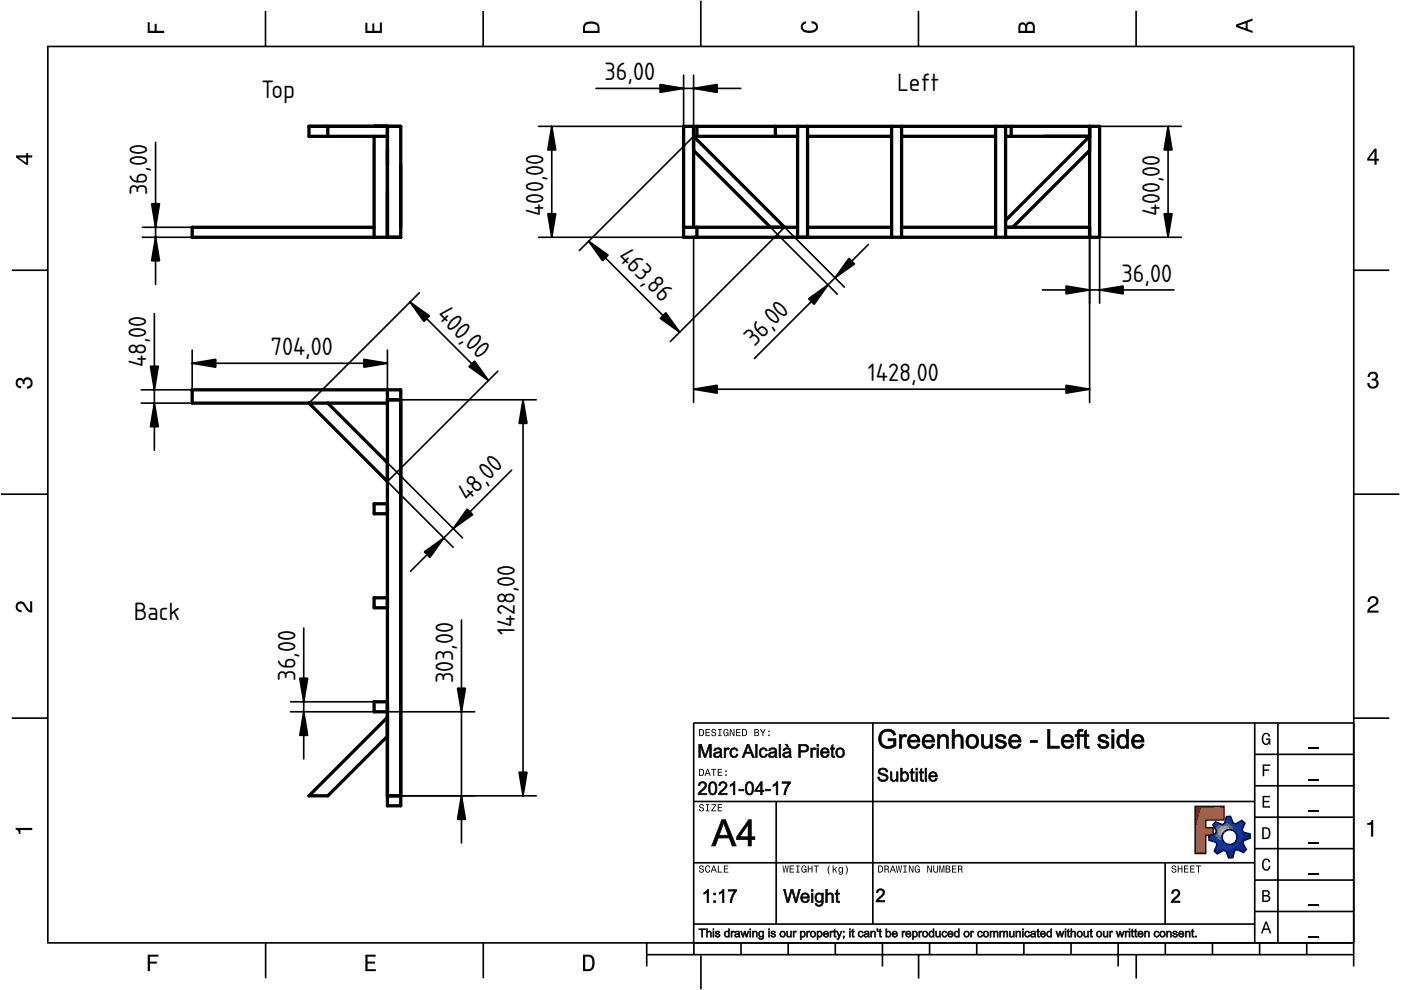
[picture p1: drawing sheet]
<svg xmlns="http://www.w3.org/2000/svg" width="297mm" height="210mm" viewBox="0 0 297 210" stroke-linecap="round" stroke-linejoin="round" font-family="sans-serif">
<defs><g id="words">
<g font-size="5">
<text x="128.2" y="17">36,00</text>
<text x="55.5" y="20.9">Top</text>
<text x="190.2" y="19.3">Left</text>
<text x="31.2" y="41.3" transform="rotate(-90 31.2 41.3)">36,00</text>
<text x="115.2" y="45.7" transform="rotate(-90 115.2 45.7)">400,00</text>
<text x="245.9" y="45.9" transform="rotate(-90 245.9 45.9)">400,00</text>
<text x="130.8" y="54.6" transform="rotate(45 130.8 54.6)">463,86</text>
<text x="237.8" y="59.7">36,00</text>
<text x="92.5" y="67.1" transform="rotate(45 92.5 67.1)">40 ,0</text>
<text x="31" y="77.9" transform="rotate(-90 31 77.9)">48,00</text>
<text x="57.4" y="75.3">704,00</text>
<text x="160" y="73.5" transform="rotate(-45 160 73.5)">36,0</text>
<text x="184" y="80.8">1428,00</text>
<text x="99.2" y="106.5" transform="rotate(-45 99.2 106.5)">48,0</text>
<text x="28.4" y="131.4">Back</text>
<text x="109.1" y="134.7" transform="rotate(-90 109.1 134.7)">1428,00</text>
<text x="62.6" y="144.3" transform="rotate(-90 62.6 144.3)">36,00</text>
<text x="96.1" y="144.9" transform="rotate(-90 96.1 144.9)">303,00</text>
</g>
</g></defs>
<g fill="none" stroke="#000" stroke-width=".35">
<path d="M10.1 9.7v190.1M10.1 9.9h277M56.3 2.3v7.5M102.4 2.3v7.5M148.6 .1v9.8M194.7 2.3v7.5M240.9 2.3v7.5M287 9.7v195.2M2.5 57.3h7.5M287.1 57.3h7.4M.2 104.8h10M287 104.8h9.7"/>
<path d="M2.5 152.3h7.5M147 153.3h140.1M147.1 153.3v49.1M185.1 153.2v42.8M266 159.9h21M266 153.3v46.7M270.9 153.3v46.7M287.1 152.3h7.4M147 169.9h119M164.6 169.9v26M266 179.9h21M266 173.3h21"/>
<path d="M266 166.6h21M10 199.9h277.1M56.3 199.9v7.5M102.5 199.9v7.5M137.1 199.9v5M147 195.9h119M147 182.9h119M157.1 199.9v2.5M167.1 199.9v2.5M177.1 199.9v2.5M187.1 199.9v5M197.1 199.9v2.5"/>
<path d="M207.1 199.9v2.5M217.1 199.9v2.5M227.1 199.9v2.5M237.1 199.9v5M247 182.9v13M247.1 199.9v2.5M257.1 199.9v2.5M266 193.3h21M266 186.6h21M267.1 199.9v2.5M277.1 199.9v2.5M137.1 202.4h150"/>
<path d="M148.6 202.6v7.2M194.8 202.4v5.1M240.9 202.4v5.1"/>
</g>
<g fill="#000">
<path d="M31.3 4.7h.4v1.8h1.1v-1.4h.4v1.4h1.6v.5h-3.5z" fill-rule="evenodd"/>
<path d="M77.5 4.8h.4v1.7h1v-1.5h.5v1.5h1.1v-1.7h.5v2.2h-3.5z" fill-rule="evenodd"/>
<path d="M124.1 4.9a2.19 2.19 0 0 0-.5 2.1h3.5v-1.2a1.42 1.42 0 0 0-1.7-1.3zM124.3 5.2a2.14 2.14 0 0 1 2.3 .3l.1 1h-2.7l.1-1z" fill-rule="evenodd"/>
<path d="M170.1 4.9l.8-.4v.5a.7 .7 0 0 0-.7 .5 .7 .7 0 0 0 .3 .8 1.69 1.69 0 0 0 2.5-.6 .9 .9 0 0 0-.9-.8v-.5a1.24 1.24 0 0 1 1.3 1.1 1.24 1.24 0 0 1-1 1.4 2.22 2.22 0 0 1-2.5-.7l-.1-.5z" fill-rule="evenodd"/>
<path d="M216.1 5l-.2 .8v1.2h3.5v-1.3a.98 .98 0 0 0-.7-1.1 .98 .98 0 0 0-1.2 .6 .84 .84 0 0 0-1.4-.2zM216.4 5.3a.54 .54 0 0 1 .7-.1 .54 .54 0 0 1 .3 .6v.7h-1.1zM217.9 5.2a.62 .62 0 0 1 .7-.1 .62 .62 0 0 1 .4 .6v.8h-1.2z" fill-rule="evenodd"/>
<path d="M262.1 5.2v.5l3.5 1.3v-.5l-1.1-.3v-1.4l1.1-.4v-.5zM262.6 5.5l1.5-.6v1.1z" fill-rule="evenodd"/>
<path d="M3.4 32.9v.5l2.1 1.5h.5v-1.5h.8v-.5h-.8v-.5h-.4v.5zM4 33.4h1.6v1.1z" fill-rule="evenodd"/>
<path d="M291.4 31.5l-1.5 2.1v.5h1.5v.8h.5v-.8h.5v-.4h-.5v-2.2zM291.4 32.1v1.6h-1.1z" fill-rule="evenodd"/>
<path d="M3.6 80.4a.86 .86 0 0 1 1.4 .1 1.06 1.06 0 0 1 1.2-.5 1.06 1.06 0 0 1 .7 1.2 1.1 1.1 0 0 1-1.2 1.2v-.4a.71 .71 0 0 0 .8-1 .71 .71 0 0 0-1.3-.1v.6h-.4a.61 .61 0 0 0-.3-.8 .61 .61 0 0 0-.8 .2 .61 .61 0 0 0 .2 .8l.6 .2v.4a1.15 1.15 0 0 1-1.2-.6 1.15 1.15 0 0 1 .3-1.3z" fill-rule="evenodd"/>
<path d="M290.3 79.1a1.08 1.08 0 0 1 1.3-.2 1.08 1.08 0 0 1 .5 1.3l-.4 .2a1.06 1.06 0 0 1 .6 1.3 1.06 1.06 0 0 1-1.2 .7 1.1 1.1 0 0 1-1.2-1.2h.4a.71 .71 0 0 0 1 .8 .71 .71 0 0 0 .1-1.3h-.6v-.4a.61 .61 0 0 0 .8-.3 .61 .61 0 0 0-.2-.8 .61 .61 0 0 0-.8 .2l-.2 .5h-.4z" fill-rule="evenodd"/>
<path d="M3.6 127.8a1.22 1.22 0 0 1 2 .7l.4 .6 .4 .3v-1.9h.4v2.4a1.8 1.8 0 0 1-1.7-1.4 .71 .71 0 0 0-.9-.5 .71 .71 0 0 0-.5 .8 .71 .71 0 0 0 .9 .6v.4a1.18 1.18 0 0 1-1.2-.6 1.18 1.18 0 0 1 .2-1.4z" fill-rule="evenodd"/>
<path d="M290.3 126.7a1.18 1.18 0 0 1 1.9 .3 1.18 1.18 0 0 1-1 1.7l-.5 .3-.3 .5h1.9v.4h-2.4a1.8 1.8 0 0 1 1.4-1.7 .71 .71 0 0 0 .5-.9 .71 .71 0 0 0-.9-.5 .71 .71 0 0 0-.5 .8h-.4z" fill-rule="evenodd"/>
<path d="M148.2 154.6v1.5h.5a.77 .77 0 0 0 .6-.8 .77 .77 0 0 0-.6-.7zM148.4 154.8a.58 .58 0 0 1 .7 .5 .58 .58 0 0 1-.7 .6zM149.6 154.6v1.5h.9v-.2h-.7v-.5h.6v-.2h-.6v-.4h.7v-.2zM151 154.7a.53 .53 0 0 0 0 .6 .53 .53 0 0 0 .6 .2 .32 .32 0 0 1-.3 .5 .32 .32 0 0 1-.3-.4h-.2a.5 .5 0 0 0 .7 .5 .5 .5 0 0 0 .1-.8l-.4-.1a.28 .28 0 0 1-.1-.4 .28 .28 0 0 1 .4-.1 .28 .28 0 0 1 .1 .3h.2a.51 .51 0 0 0-.3-.4 .51 .51 0 0 0-.5 .1zM152.3 154.6v.2h.2v1.1h-.2v.2h.7v-.2h-.3v-1.1h.3v-.2zM153.5 154.7a.81 .81 0 0 0 .5 1.4l.3-.2 .2 .2v-.8h-.6v.1h.4l-.2 .5a.6 .6 0 0 1-.5-.6 .6 .6 0 0 1 .4-.6l.2 .3h.2l-.1-.3a.53 .53 0 0 0-.8 0zM154.7 154.6v1.5h.2v-1.3l.6 1.3h.2v-1.5h-.2v1.2l-.5-1.2zM156.1 154.6v1.5h.9v-.2h-.7v-.5h.6v-.2h-.6v-.4h.7v-.2zM157.3 154.6v1.5h.5a.77 .77 0 0 0 .6-.8 .77 .77 0 0 0-.6-.7zM157.5 154.8a.58 .58 0 0 1 .7 .5 .58 .58 0 0 1-.7 .6zM159.9 154.6v1.5h.6a.42 .42 0 0 0 .5-.3 .42 .42 0 0 0-.3-.5l.2-.2-.1-.4zM160.1 154.8h.3a.23 .23 0 0 1 .3 .2 .23 .23 0 0 1-.3 .2h-.3zM160.1 155.4h.4a.26 .26 0 0 1 .3 .2 .26 .26 0 0 1-.3 .3h-.4zM161.1 154.6l.5 .9v.6h.2v-.6l.5-.9h-.2l-.4 .7-.3-.7zM162.9 155.8v.3h.3v-.3zM162.9 154.9v.3h.3v-.3z" fill-rule="evenodd"/>
<path d="M267.8 155.7a.85 .85 0 0 1 .9-.3 .85 .85 0 0 1 .6 .8h-.3l-.1-.3a.49 .49 0 0 0-.4-.3 .49 .49 0 0 0-.5 .3 1.2 1.2 0 0 0 .4 1.8 .66 .66 0 0 0 .6-.8h-.6v-.3h.9v1.3h-.1l-.1-.3-.3 .3a.85 .85 0 0 1-1.2-.7v-1.1z" fill-rule="evenodd"/>
<path d="M3.3 175.5h3.5v.5h-2.5v.8h-.3a.77 .77 0 0 0-.7-.9z" fill-rule="evenodd"/>
<path d="M148.4 170.6a.53 .53 0 0 0 0 .6 .53 .53 0 0 0 .6 .2 .32 .32 0 0 1-.3 .5 .32 .32 0 0 1-.3-.4h-.2a.5 .5 0 0 0 .7 .6 .5 .5 0 0 0 .1-.9l-.4-.1a.28 .28 0 0 1-.1-.4 .28 .28 0 0 1 .4-.1 .28 .28 0 0 1 .1 .4h.2a.51 .51 0 0 0-.3-.5 .51 .51 0 0 0-.5 .1zM149.7 170.5v.2h.2v1.1h-.2v.2h.7v-.2h-.3v-1.1h.3v-.2zM150.8 170.5v.2h.8l-.8 1.3h1.1v-.2h-.9l.9-1.3zM152.2 170.5v1.5h.9v-.2h-.7v-.5h.6v-.2h-.6v-.4h.7v-.2z" fill-rule="evenodd"/>
<path d="M148.2 163v1.5h.5a.77 .77 0 0 0 .6-.7 .77 .77 0 0 0-.6-.8zM148.4 163.2a.57 .57 0 0 1 .7 .6 .57 .57 0 0 1-.7 .5zM149.9 163l-.5 1.5h.2l.1-.4h.6l.2 .4h.2l-.6-1.5zM150 163.2l.3 .7h-.5zM150.8 163v.2h.4v1.3h.2v-1.3h.5v-.2zM152.2 163v1.5h.9v-.2h-.7v-.5h.6v-.2h-.6v-.4h.7v-.2zM153.8 164.2v.3h.3v-.3zM153.8 163.4v.3h.3v-.3z" fill-rule="evenodd"/>
<path d="M253.4 171h6.1v2.8h-3.9v1.7h1.6v1.5h-1.6v4h-2.2z" fill-rule="evenodd"/>
<path d="M257.7 174.3l-.5 .6 .7 1.3-.2 .6-1.4 .5v.9l1.5 .4 .3 .5-.7 1.4 .7 .5 1.3-.7 .6 .2 .5 1.4 .9-.1 .3-1.4 .6-.3 1.4 .6 .5-.6-.7-1.3 .2-.6 1.4-.5-.1-.9-1.4-.4-.3-.5 .6-1.4-.6-.6-1.3 .8-.6-.2-.5-1.4h-.9l-.4 1.5-.5 .2zM259.1 177.5a1.6 1.6 0 0 1 3.2 0 1.6 1.6 0 0 1-3.2 0z" fill-rule="evenodd"/>
<path d="M267.7 168.7h1.5v.3h-1.2v.8h1.1v.3h-1.1v.8h1.3v.3h-1.6z" fill-rule="evenodd"/>
<path d="M267.7 162.1h1.6v.3h-1.3v.7h1.1v.3h-1.1v1.2h-.3z" fill-rule="evenodd"/>
<path d="M267.6 175.4v2.5h.8a1.37 1.37 0 0 0 .7-2.2 1.56 1.56 0 0 0-1.5-.3zM267.9 175.7a.98 .98 0 0 1 1.2 .7 .98 .98 0 0 1-.7 1.2h-.5z" fill-rule="evenodd"/>
<path d="M289.9 174.5a.77 .77 0 0 0 .9-.6h.4v3.5h-.5v-2.5h-.8z" fill-rule="evenodd"/>
<path d="M148.4 183.6a.53 .53 0 0 0 0 .6 .53 .53 0 0 0 .6 .2 .32 .32 0 0 1-.3 .5 .32 .32 0 0 1-.3-.4h-.2a.5 .5 0 0 0 .7 .6 .5 .5 0 0 0 .1-.9l-.4-.1a.28 .28 0 0 1-.1-.4 .28 .28 0 0 1 .4-.1 .28 .28 0 0 1 .1 .4h.2a.51 .51 0 0 0-.3-.5 .51 .51 0 0 0-.5 .1zM149.6 183.7l-.1 .2a.67 .67 0 0 0 .1 .9 .67 .67 0 0 0 .8 .1l.2-.4h-.2l-.2 .3a.6 .6 0 0 1-.5-.5 .6 .6 0 0 1 .4-.6l.3 .3h.2l-.2-.4a.5 .5 0 0 0-.8 .1zM151.2 183.5l-.5 1.5h.2l.1-.4h.6l.2 .4h.2l-.6-1.5zM151.3 183.7l.3 .7h-.5zM152.2 183.5v1.5h1v-.2h-.8v-1.3zM153.5 183.5v1.5h.9v-.2h-.7v-.5h.6v-.2h-.6v-.4h.7v-.2z" fill-rule="evenodd"/>
<path d="M165.9 183.5l.3 1.5h.1l.3-1.3 .2 1.3h.2l.2-1.5h-.1l-.2 1.3-.2-1.3h-.2l-.2 1.3-.2-1.3zM167.4 183.5v1.5h1v-.2h-.8v-.5h.7v-.2h-.7v-.4h.7v-.2zM168.8 183.5v.2h.3v1.1h-.3v.2h.7v-.2h-.2v-1.1h.2v-.2zM170.1 183.7a.82 .82 0 0 0 .5 1.3l.3-.2 .1 .2v-.8h-.5v.2h.3l-.2 .4a.6 .6 0 0 1-.5-.5 .6 .6 0 0 1 .5-.6l.2 .3h.2l-.2-.4a.53 .53 0 0 0-.7 .1zM171.3 183.5v1.5h.2v-.7h.6v.7h.2v-1.5h-.2v.6h-.6v-.6zM172.5 183.5v.2h.5v1.3h.2v-1.3h.4v-.2zM175.8 183.5a1.35 1.35 0 0 0 .2 1.9 1.84 1.84 0 0 1 0-1.9zM176.5 183.5v1.5h.2v-.4l.2-.2 .4 .6h.2l-.4-.7 .4-.5h-.2l-.6 .6v-.9zM177.9 184a.59 .59 0 0 0-.2 .7 .59 .59 0 0 0 .7 .3l.1-.2a.31 .31 0 0 1-.1 .5 .31 .31 0 0 1-.4-.2h-.2a.47 .47 0 0 0 .5 .4 .47 .47 0 0 0 .4-.5v-1.2h-.2v.2l-.3-.2zM178 184.1l.1-.1a.42 .42 0 0 1 .4 .4 .42 .42 0 0 1-.4 .5l-.1-.3zM179.3 183.5a1.85 1.85 0 0 1 0 1.9 1.22 1.22 0 0 0 0-1.9z" fill-rule="evenodd"/>
<path d="M186.2 183.5v1.5h.5a.77 .77 0 0 0 .6-.7 .77 .77 0 0 0-.6-.8zM186.4 183.7a.58 .58 0 0 1 .6 .6 .58 .58 0 0 1-.6 .5zM187.5 183.5v1.5h.2v-.6a.45 .45 0 0 1 .5 .1 .45 .45 0 0 1 .1 .5h.2l-.2-.7a.42 .42 0 0 0 .1-.5 .42 .42 0 0 0-.4-.3zM187.7 183.7h.2a.26 .26 0 0 1 .4 .3 .26 .26 0 0 1-.4 .2h-.2zM189.2 183.5l-.6 1.5h.2l.2-.4h.6l.1 .4h.2l-.5-1.5zM189.3 183.7l.2 .7h-.4zM189.9 183.5l.3 1.5h.2l.2-1.3 .2 1.3h.2l.3-1.5h-.2l-.2 1.3-.2-1.3h-.2l-.2 1.3-.2-1.3zM191.5 183.5v.2h.3v1.1h-.3v.2h.8v-.2h-.3v-1.1h.3v-.2zM192.7 183.5v1.5h.2v-1.2l.5 1.2h.3v-1.5h-.2v1.2l-.6-1.2zM194.1 183.7a.81 .81 0 0 0 .5 1.3l.3-.2 .1 .2v-.8h-.5v.2h.3l-.2 .4a.6 .6 0 0 1-.5-.5 .6 .6 0 0 1 .5-.6l.2 .3h.2l-.2-.4a.53 .53 0 0 0-.7 .1zM196.6 183.5v1.5h.2v-1.2l.6 1.2h.2v-1.5h-.2v1.2l-.6-1.2zM197.9 183.5v.9a.52 .52 0 0 0 .5 .6 .52 .52 0 0 0 .5-.6v-.9h-.2v.9a.33 .33 0 0 1-.3 .5 .33 .33 0 0 1-.3-.5v-.9zM199.2 183.5v1.5h.1v-1.4l.3 1.4h.2l.3-1.4v1.4h.1v-1.5h-.2l-.3 1.3-.3-1.3zM200.5 183.5v1.5h.6a.42 .42 0 0 0 .4-.3 .42 .42 0 0 0-.2-.5l.2-.2-.1-.4zM200.7 183.7h.3a.23 .23 0 0 1 .3 .2 .23 .23 0 0 1-.3 .2h-.3zM200.7 184.3h.3a.26 .26 0 0 1 .3 .3 .26 .26 0 0 1-.3 .2h-.3zM201.8 183.5v1.5h1v-.2h-.8v-.5h.7v-.2h-.7v-.4h.8v-.2zM203.1 183.5v1.5h.2v-.6a.45 .45 0 0 1 .5 .1 .45 .45 0 0 1 .1 .5h.2l-.2-.7a.42 .42 0 0 0 .1-.5 .42 .42 0 0 0-.4-.3zM203.3 183.7h.3a.26 .26 0 0 1 .3 .3 .26 .26 0 0 1-.4 .2h-.2z" fill-rule="evenodd"/>
<path d="M248.5 183.6a.53 .53 0 0 0 0 .6 .53 .53 0 0 0 .6 .2 .32 .32 0 0 1-.2 .5 .32 .32 0 0 1-.3-.4h-.2a.5 .5 0 0 0 .6 .6 .5 .5 0 0 0 .2-.9l-.4-.1a.28 .28 0 0 1-.1-.4 .28 .28 0 0 1 .3-.1 .28 .28 0 0 1 .2 .4h.2a.51 .51 0 0 0-.3-.5 .51 .51 0 0 0-.6 .1zM249.7 183.5v1.5h.2v-.7h.6v.7h.2v-1.5h-.2v.6h-.6v-.6zM251 183.5v1.5h1v-.2h-.8v-.5h.7v-.2h-.7v-.4h.8v-.2zM252.3 183.5v1.5h1v-.2h-.8v-.5h.7v-.2h-.7v-.4h.8v-.2zM253.5 183.5v.2h.5v1.3h.2v-1.3h.5v-.2z" fill-rule="evenodd"/>
<path d="M268.3 195.4l-1 2.5h.4l.2-.7h1l.3 .7h.3l-.9-2.5zM268.4 195.8l.4 1.1h-.7z" fill-rule="evenodd"/>
<path d="M267.6 188.7v2.5h1a.7 .7 0 0 0 .7-.5 .7 .7 0 0 0-.4-.8 .61 .61 0 0 0 .3-.8 .61 .61 0 0 0-.7-.4zM267.9 189h.6a.38 .38 0 0 1 .4 .4 .38 .38 0 0 1-.5 .4h-.5zM267.9 190.1h.6a.44 .44 0 0 1 .5 .4 .44 .44 0 0 1-.5 .4h-.6z" fill-rule="evenodd"/>
<path d="M267.8 182.3a.85 .85 0 0 1 .9-.3 .85 .85 0 0 1 .6 .8h-.3l-.1-.2a.47 .47 0 0 0-.4-.3 .47 .47 0 0 0-.4 .3 1.21 1.21 0 0 0 .4 1.7 .64 .64 0 0 0 .5-.7h.4a.89 .89 0 0 1-.8 1 .89 .89 0 0 1-1-.7v-1.1z" fill-rule="evenodd"/>
<path d="M31.3 202.4h2.3v.4h-1.8v1.1h1.5v.4h-1.5v1.6h-.5z" fill-rule="evenodd"/>
<path d="M77.5 202.4h2.1v.4h-1.7v1.1h1.6v.4h-1.6v1.2h1.8v.4h-2.2z" fill-rule="evenodd"/>
<path d="M123.6 202.4v3.5h1.2a1.42 1.42 0 0 0 1.3-1.7 1.38 1.38 0 0 0-1.3-1.8zM124.1 202.8l1 .1a1.89 1.89 0 0 1 0 2.5l-1 .1z" fill-rule="evenodd"/>
</g>
<path d="M277.3 158.6h2.2M277.3 178.6h2.2M277.3 172h2.2M277.3 165.3h2.2M277.3 198.6h2.2M277.3 192h2.2M277.3 185.3h2.2" fill="none" stroke="#000" stroke-width=".25"/>
<g fill="#000">
<path d="M186.1 188.6a.91 .91 0 0 1 1.4 .2 .91 .91 0 0 1-.5 1.4l-.8 .7h1.4v.3h-1.9a3.2 3.2 0 0 1 1.4-1.6 .53 .53 0 0 0-.2-.9 .53 .53 0 0 0-.8 .6l-.3-.1zM248.7 188.8a.91 .91 0 0 1 1.4 .2 .91 .91 0 0 1-.5 1.3l-.8 .7h1.4v.4h-1.9a3.2 3.2 0 0 1 1.4-1.7 .53 .53 0 0 0-.2-.8 .53 .53 0 0 0-.7 .5h-.4z"/>
<path d="M186.8 155.1a1.83 1.83 0 0 1 3.1 .7l-.5 .2a1.35 1.35 0 0 0-1.1-.9 1.35 1.35 0 0 0-1.3 .7 1.82 1.82 0 0 0 .8 2.3 2.16 2.16 0 0 0 1.7-.3v-.7l-1.3 .1v-.6h1.8v1.5a2.22 2.22 0 0 1-3.1 .2 2.22 2.22 0 0 1-.1-3.2zM186.9 155.2a2.1 2.1 0 0 0 0 3 2.1 2.1 0 0 0 3-.1l.1-1.5h-1.7v.5l1.2-.1v.8a1.64 1.64 0 0 1-2.7-.7 1.64 1.64 0 0 1 1.9-2.1 .9 .9 0 0 1 .7 .9l.5-.1a1.84 1.84 0 0 0-3-.6zM190.6 155.7h.6l-.1 .5a.67 .67 0 0 1 .5-.6 .67 .67 0 0 1 .7 .3l-.2 .5a.56 .56 0 0 0-.8 .2l-.1 2.1h-.6zM190.7 155.8v2.9h.5l-.1-1.6a.67 .67 0 0 1 .2-.7 .67 .67 0 0 1 .8-.1l.2-.4a.74 .74 0 0 0-1.1 .3h-.1v-.4zM192.7 156.1a1.38 1.38 0 0 1 1.7-.3 1.38 1.38 0 0 1 .7 1.6l-2.1-.1a.81 .81 0 0 0 .6 .9 .81 .81 0 0 0 .9-.5h.5a1.29 1.29 0 0 1-2.1 .9 1.8 1.8 0 0 1-.2-2.5zM192.8 156.1a1.44 1.44 0 0 0-.2 2 1.44 1.44 0 0 0 2 .3l.4-.6-.5-.1a.85 .85 0 0 1-1 .7 .85 .85 0 0 1-.6-1.1h2.1a1.29 1.29 0 0 0-.7-1.4 1.29 1.29 0 0 0-1.5 .2zM193.2 156.4l-.3 .5h1.6a.74 .74 0 0 0-.5-.7 .74 .74 0 0 0-.8 .2zM193.1 156.3l.6-.3 .5 .2 .3 .3 .1 .5h-1.8zM195.8 156.1a1.38 1.38 0 0 1 1.7-.3 1.38 1.38 0 0 1 .7 1.6l-2.1-.1a.81 .81 0 0 0 .6 .9 .81 .81 0 0 0 .9-.5h.6a1.29 1.29 0 0 1-2.2 .9 1.8 1.8 0 0 1-.2-2.5zM195.9 156.1a1.44 1.44 0 0 0-.2 2 1.44 1.44 0 0 0 2 .3l.4-.6-.5-.1a.85 .85 0 0 1-1 .7 .85 .85 0 0 1-.6-1.1h2.1a1.29 1.29 0 0 0-.6-1.4 1.29 1.29 0 0 0-1.6 .2zM196.3 156.4l-.3 .5h1.6a.74 .74 0 0 0-.5-.7 .74 .74 0 0 0-.8 .2zM196.2 156.3l.6-.3 .5 .2 .3 .3 .1 .5h-1.7zM198.7 155.7h.6l-.1 .5a1.06 1.06 0 0 1 1.3-.5 1.06 1.06 0 0 1 .7 1.2v1.8h-.6v-1.8a.65 .65 0 0 0-.8-.7 .65 .65 0 0 0-.5 .9v1.6h-.6zM198.8 155.8v2.9h.4v-1.6a.77 .77 0 0 1 .6-1 .77 .77 0 0 1 .9 .8l-.1 1.8h.5v-2.3a1.06 1.06 0 0 0-1-.7 1.06 1.06 0 0 0-1 .7l.1-.6zM201.8 154.6h.6v1.5a1.06 1.06 0 0 1 1.2-.4 1.06 1.06 0 0 1 .7 1.1v1.9h-.6v-1.9a.65 .65 0 0 0-.8-.6 .65 .65 0 0 0-.5 .9v1.6h-.6zM201.9 154.7v4h.5l-.1-1.6a.77 .77 0 0 1 .6-1 .77 .77 0 0 1 .9 .7l-.1 1.9h.5v-1.9a.99 .99 0 0 0-.7-1.1 .99 .99 0 0 0-1.2 .6l.1-1.6zM205.2 156a1.53 1.53 0 0 1 2.4 1 1.53 1.53 0 0 1-2 1.7 1.74 1.74 0 0 1-.4-2.7zM205.2 156a1.51 1.51 0 0 0-.3 1.8 1.51 1.51 0 0 0 1.7 .8 1.46 1.46 0 0 0 .7-2.1 1.46 1.46 0 0 0-2.1-.5zM205.6 156.4a1.05 1.05 0 0 0-.3 1.2 1.05 1.05 0 0 0 1.1 .6 1.07 1.07 0 0 0 .6-1.2 1.07 1.07 0 0 0-1.1-.8zM205.5 156.3a1 1 0 0 1 1.3 0 1 1 0 0 1 .2 1.3 .92 .92 0 0 1-1.1 .8 .92 .92 0 0 1-.7-1.2zM208 155.7h.6v2.2a.7 .7 0 0 0 .9 .3 .7 .7 0 0 0 .4-.9v-1.6h.6v3h-.6l.1-.5a1.05 1.05 0 0 1-1.1 .6 1.05 1.05 0 0 1-.9-.8zM208.1 155.8v1.8a.98 .98 0 0 0 .8 1.1 .98 .98 0 0 0 1.1-.7v.7h.4v-2.9h-.5l.1 1.5a.79 .79 0 0 1-.7 1.1 .79 .79 0 0 1-.8-1l.1-1.6zM211.2 156l.2-.1a1.21 1.21 0 0 1 2 .7h-.6a.63 .63 0 0 0-.5-.4 .63 .63 0 0 0-.7 .3l.2 .3 .4 .1a.98 .98 0 0 1 1.3 .9 .98 .98 0 0 1-1.3 1 1.03 1.03 0 0 1-1.2-1.1h.5a.72 .72 0 0 0 .6 .6 .72 .72 0 0 0 .7-.4l-.1-.3h-.2a1.47 1.47 0 0 1-1.5-.9zM211.3 156.1a.74 .74 0 0 0-.1 .8 .74 .74 0 0 0 .7 .4l.3 .1a.52 .52 0 0 1 .8 .5 .52 .52 0 0 1-.8 .5l-.5-.2-.2-.5-.5 .1a1.22 1.22 0 0 0 1.2 .9 1.22 1.22 0 0 0 1.1-.9 1.57 1.57 0 0 0-1.4-.9l-.3-.2a.64 .64 0 0 1 .4-.7 .64 .64 0 0 1 .8 .3v.3l.5-.1a1.25 1.25 0 0 0-2-.4zM214.1 156.1a1.38 1.38 0 0 1 1.7-.3 1.38 1.38 0 0 1 .7 1.6l-2.1-.1a.81 .81 0 0 0 .6 .9 .81 .81 0 0 0 1-.5h.5a1.29 1.29 0 0 1-2.1 .9 1.8 1.8 0 0 1-.3-2.5zM214.2 156.1a1.44 1.44 0 0 0-.1 2 1.44 1.44 0 0 0 1.9 .3l.5-.6-.5-.1a.85 .85 0 0 1-1.1 .7 .85 .85 0 0 1-.6-1.1h2.1a1.29 1.29 0 0 0-.6-1.4 1.29 1.29 0 0 0-1.6 .2zM214.6 156.4l-.3 .5h1.6a.74 .74 0 0 0-.4-.7 .74 .74 0 0 0-.9 .2zM214.6 156.3l.6-.3 .4 .2 .3 .3 .1 .5h-1.7zM218.4 156.9h1.6v.6h-1.6zM218.4 157v.5h1.6v-.5zM222 154.6h.7l-.1 3.6 2.1-.1v.6h-2.7zM222.1 154.7v4h2.5v-.5l-2 .1v-3.6zM225.3 156.1a1.38 1.38 0 0 1 1.7-.3 1.38 1.38 0 0 1 .7 1.6l-2.1-.1a.81 .81 0 0 0 .6 .9 .81 .81 0 0 0 .9-.5h.6a1.29 1.29 0 0 1-2.2 .9 1.8 1.8 0 0 1-.2-2.5zM225.4 156.1a1.44 1.44 0 0 0-.1 2 1.44 1.44 0 0 0 1.9 .3l.4-.6-.5-.1a.85 .85 0 0 1-1 .7 .85 .85 0 0 1-.6-1.1h2.1a1.29 1.29 0 0 0-.6-1.4 1.29 1.29 0 0 0-1.6 .2zM225.8 156.4l-.3 .5h1.6a.74 .74 0 0 0-.5-.7 .74 .74 0 0 0-.8 .2zM225.7 156.3l.6-.3 .5 .2 .3 .3 .1 .5h-1.7zM228.5 154.7l.5-.2 .7 .1-.1 .5a.47 .47 0 0 0-.6 .1 .47 .47 0 0 0-.1 .6l.6-.1v.5l-.6-.1v2.6h-.6l.1-2.6-.5 .1v-.5l.5 .1-.1-.7zM228.4 155v.8h-.5v.3h.5v2.6h.5l-.1-2.6h.6v-.3h-.5a.52 .52 0 0 1 0-.7 .52 .52 0 0 1 .7 0v-.4a1.07 1.07 0 0 0-1.2 .3zM229.8 155l.7-.4-.1 1.2 .5-.1v.5h-.5l.1 1.9h.4l.1 .5a.77 .77 0 0 1-.9 0 .77 .77 0 0 1-.3-.8l.1-1.7-.4 .1v-.5l.4 .1zM229.9 155l.1 .8h-.5v.3h.5v1.7a.66 .66 0 0 0 .2 .7 .66 .66 0 0 0 .7 .1v-.4a.35 .35 0 0 1-.4 0 .35 .35 0 0 1-.2-.4v-1.7h.6v-.3h-.6l.1-1.1zM232.9 156l.2-.1a1.21 1.21 0 0 1 2 .7h-.6a.63 .63 0 0 0-.5-.4 .63 .63 0 0 0-.7 .3l.2 .3 .5 .1a.98 .98 0 0 1 1.2 .9 .98 .98 0 0 1-1.2 1 1.03 1.03 0 0 1-1.3-1.1h.5a.72 .72 0 0 0 .6 .6 .72 .72 0 0 0 .8-.4l-.1-.3h-.3a1.47 1.47 0 0 1-1.5-.9zM233 156.1a.74 .74 0 0 0-.1 .8 .74 .74 0 0 0 .8 .4l.3 .1a.52 .52 0 0 1 .7 .5 .52 .52 0 0 1-.7 .5l-.6-.2-.2-.5-.5 .1a1.22 1.22 0 0 0 1.2 .9 1.22 1.22 0 0 0 1.2-.9 1.57 1.57 0 0 0-1.5-.9l-.3-.2a.64 .64 0 0 1 .4-.7 .64 .64 0 0 1 .8 .3v.3l.5-.1a1.25 1.25 0 0 0-2-.4zM235.6 154.6h.7v.7h-.7zM235.7 154.7v.5h.5v-.5zM235.6 155.7h.7v3h-.7zM235.7 155.8v2.9h.5v-2.9zM237.1 156a1.04 1.04 0 0 1 1.7 .1l-.1-1.5h.6v4.1h-.5v-.4a1.06 1.06 0 0 1-1.8-.1 1.99 1.99 0 0 1 .1-2.2zM237.2 156.1a1.48 1.48 0 0 0-.3 1.6 1.48 1.48 0 0 0 1.4 .9l.6-.5-.1 .6h.5v-4h-.5l.1 1.6a1.02 1.02 0 0 0-1.7-.2zM237.5 156.4a1.19 1.19 0 0 0 .6 1.9 1.12 1.12 0 0 0 .7-1.1 1.12 1.12 0 0 0-.8-1zM237.4 156.3a.88 .88 0 0 1 1.2-.1 .88 .88 0 0 1 .3 1.1 .89 .89 0 0 1-.9 1.1 .89 .89 0 0 1-.8-1.2zM240.2 156.1a1.38 1.38 0 0 1 1.7-.3 1.38 1.38 0 0 1 .7 1.6l-2.1-.1a.81 .81 0 0 0 .6 .9 .81 .81 0 0 0 .9-.5h.6a1.29 1.29 0 0 1-2.2 .9 1.8 1.8 0 0 1-.2-2.5zM240.3 156.1a1.44 1.44 0 0 0-.1 2 1.44 1.44 0 0 0 1.9 .3l.4-.6-.5-.1a.85 .85 0 0 1-1 .7 .85 .85 0 0 1-.6-1.1h2.1a1.29 1.29 0 0 0-.6-1.4 1.29 1.29 0 0 0-1.6 .2zM240.7 156.4l-.3 .5h1.6a.74 .74 0 0 0-.5-.7 .74 .74 0 0 0-.8 .2zM240.6 156.3l.6-.3 .5 .2 .3 .3 .1 .5h-1.7z"/>
<path d="M186.8 155.1a1.86 1.86 0 0 1 3.1 .7l-.5 .1a1.4 1.4 0 0 0-1.8-.7 1.4 1.4 0 0 0-.8 1.8 1.56 1.56 0 0 0 2.7 .8v-.7h-1.2v-.5h1.7v1.5a2.16 2.16 0 0 1-3.1 .1 2.16 2.16 0 0 1-.1-3.1zM190.7 155.8h.4v.4a.7 .7 0 0 1 1.2-.3l-.2 .4a.64 .64 0 0 0-.8 .1 .64 .64 0 0 0-.1 .7v1.6h-.5zM192.8 156.1a1.35 1.35 0 0 1 1.6-.3 1.35 1.35 0 0 1 .7 1.5h-2.2a.84 .84 0 0 0 .6 1 .84 .84 0 0 0 1-.6l.5 .1a1.42 1.42 0 0 1-1.9 .8 1.42 1.42 0 0 1-.6-2zM193.2 156.3l-.3 .6h1.6a.8 .8 0 0 0-.4-.7 .8 .8 0 0 0-.9 .1zM195.9 156.1a1.35 1.35 0 0 1 1.6-.3 1.35 1.35 0 0 1 .7 1.5h-2.2a.84 .84 0 0 0 .6 1 .84 .84 0 0 0 1-.6l.5 .1a1.42 1.42 0 0 1-1.9 .8 1.42 1.42 0 0 1-.6-2zM196.3 156.3l-.3 .6h1.6a.8 .8 0 0 0-.4-.7 .8 .8 0 0 0-.9 .1zM198.8 155.8h.4v.4a1.03 1.03 0 0 1 1.3-.5 1.03 1.03 0 0 1 .6 1.2v1.8h-.5v-1.8a.72 .72 0 0 0-.8-.8 .72 .72 0 0 0-.6 1v1.6h-.4zM201.9 154.7h.5v1.4a1.04 1.04 0 0 1 1.2-.4 1.04 1.04 0 0 1 .6 1.1v1.9h-.5v-1.9a.71 .71 0 0 0-.8-.7 .71 .71 0 0 0-.5 1v1.6h-.5zM205.2 156a1.47 1.47 0 0 1 2.3 1 1.47 1.47 0 0 1-1.9 1.6 1.68 1.68 0 0 1-.4-2.6zM205.5 156.4a1.11 1.11 0 0 0-.2 1.2 1.11 1.11 0 0 0 1.1 .7 1.13 1.13 0 0 0 .6-1.3 1.13 1.13 0 0 0-1.1-.9zM208.1 155.8h.5v1.6a.73 .73 0 0 0 .7 .9 .73 .73 0 0 0 .6-1v-1.5h.5v2.9h-.4v-.5a1.03 1.03 0 0 1-1.3 .5 1.03 1.03 0 0 1-.6-1.1zM211.3 156a1.22 1.22 0 0 1 2 .5l-.5 .1a.65 .65 0 0 0-.6-.5 .65 .65 0 0 0-.6 .5l.3 .2a1.41 1.41 0 0 1 1.5 1 1.23 1.23 0 0 1-1.2 1 1.23 1.23 0 0 1-1.2-1l.5-.1a.7 .7 0 0 0 .7 .6 .7 .7 0 0 0 .7-.6l-.3-.2a1.66 1.66 0 0 1-1.5-1zM214.2 156.1a1.35 1.35 0 0 1 1.6-.3 1.35 1.35 0 0 1 .7 1.5h-2.2a.84 .84 0 0 0 .7 1 .84 .84 0 0 0 1-.6l.5 .1a1.42 1.42 0 0 1-2 .8 1.42 1.42 0 0 1-.6-2zM214.6 156.3l-.3 .6h1.7a.8 .8 0 0 0-.5-.7 .8 .8 0 0 0-.9 .1zM218.4 157h1.6v.5h-1.6zM222.1 154.7h.5v3.5h2v.5h-2.5zM225.4 156.1a1.35 1.35 0 0 1 1.6-.3 1.35 1.35 0 0 1 .7 1.5h-2.2a.84 .84 0 0 0 .6 1 .84 .84 0 0 0 1-.6l.5 .1a1.42 1.42 0 0 1-1.9 .8 1.42 1.42 0 0 1-.6-2zM225.8 156.3l-.3 .6h1.6a.8 .8 0 0 0-.4-.7 .8 .8 0 0 0-.9 .1zM228.5 154.8l.5-.2h.6v.5h-.5l-.2 .2v.5h.5v.3h-.5v2.6h-.5v-2.6h-.5v-.3h.5zM229.9 155l.5-.3v1.1h.5v.3h-.5v1.7a.33 .33 0 0 0 .1 .4 .33 .33 0 0 0 .4 0l.1 .5a.72 .72 0 0 1-.9-.1 .72 .72 0 0 1-.2-.8v-1.7h-.4v-.3h.4zM233 156a1.22 1.22 0 0 1 2 .5l-.5 .1a.65 .65 0 0 0-.6-.5 .65 .65 0 0 0-.6 .5l.3 .2a1.41 1.41 0 0 1 1.5 1 1.23 1.23 0 0 1-1.2 1 1.23 1.23 0 0 1-1.2-1l.5-.1a.7 .7 0 0 0 .7 .6 .7 .7 0 0 0 .7-.6l-.2-.2a1.66 1.66 0 0 1-1.6-1zM235.7 154.7h.5v.5h-.5zM235.7 155.8h.5v2.9h-.5zM237.2 156a1.07 1.07 0 0 1 1.6 .1v-1.4h.5v4h-.5v-.4a1.25 1.25 0 0 1-1.6 .2 1.25 1.25 0 0 1-.4-1.6zM237.5 156.4a1.25 1.25 0 0 0 .6 1.9 1.18 1.18 0 0 0 .7-1.1 1.18 1.18 0 0 0-.8-1.1zM240.3 156.1a1.35 1.35 0 0 1 1.6-.3 1.35 1.35 0 0 1 .7 1.5h-2.2a.84 .84 0 0 0 .6 1 .84 .84 0 0 0 1-.6l.5 .1a1.42 1.42 0 0 1-1.9 .8 1.42 1.42 0 0 1-.6-2zM240.7 156.3l-.3 .6h1.6a.8 .8 0 0 0-.4-.7 .8 .8 0 0 0-.9 .1z"/>
<path d="M148.1 157.7h.7l.7 2.5 .8-2.5h.6v3h-.5v-2.4h.1l-.8 2.4h-.4l-.8-2.5 .1 2.5h-.5zM148.2 157.8v2.8h.3l-.1-2.4h.2l.7 2.4h.4l.7-2.4 .1 .1v2.3h.3v-2.8h-.5l-.8 2.6-.8-2.6zM151.4 158.8a.91 .91 0 0 1 1-.4 .91 .91 0 0 1 .7 .9l.1 1.4h-.5v-.3a.73 .73 0 0 1-1.1 .2 .73 .73 0 0 1 0-1.1l1.1-.2a.52 .52 0 0 0-.5-.4 .52 .52 0 0 0-.6 .4l-.4-.1zM151.5 158.9l-.2 .3h.3a.51 .51 0 0 1 .4-.4 .51 .51 0 0 1 .6 .1l.1 .5-1 .1a.56 .56 0 0 0-.4 .5 .56 .56 0 0 0 .5 .6l.5-.1 .4-.3 .1 .4h.3l-.1-.4v-1.2a.99 .99 0 0 0-1.5-.1zM151.8 159.9l-.1 .1a.49 .49 0 0 0 .4 .3 .49 .49 0 0 0 .5-.2l.1-.5zM151.7 159.8l.9-.3a.58 .58 0 0 1-.2 .9 .58 .58 0 0 1-.8-.4zM153.5 158.5h.4l-.1 .4a.47 .47 0 0 1 .4-.4 .47 .47 0 0 1 .5 .2l-.2 .4-.2-.1-.4 .1v1.6h-.4zM153.5 158.6v2h.4l-.1-1.1a.47 .47 0 0 1 .1-.5 .47 .47 0 0 1 .6 0l.1-.4h-.4l-.3 .3h-.1v-.3zM155 158.7a.85 .85 0 0 1 .9-.2 .85 .85 0 0 1 .6 .7l-.4 .1a.52 .52 0 0 0-.6-.4 .52 .52 0 0 0-.4 .7 .5 .5 0 0 0 .4 .7 .5 .5 0 0 0 .6-.5h.4a.96 .96 0 0 1-1.2 .9 .96 .96 0 0 1-.6-1.3zM155.1 158.8a.95 .95 0 0 0-.2 1.4 .95 .95 0 0 0 1.4 .1l.2-.4h-.3a.6 .6 0 0 1-.8 .5 .6 .6 0 0 1-.4-.8 .59 .59 0 0 1 .4-.8 .59 .59 0 0 1 .7 .4h.4a.86 .86 0 0 0-1.4-.4zM158.4 157.7h.5l1.2 3h-.6l-.3-.9h-1.2l-.2 .9h-.6zM158.4 157.8l-1.1 2.8h.4l.3-.9h1.3l.2 .9h.5l-1.2-2.8zM158.5 158.1h.2l-.1 .4-.5 1h1zM158.5 158.1h.2l.5 1.4h-1.1zM160.1 157.7h.5v3h-.5zM160.2 157.8v2.8h.3v-2.8zM161.2 158.7a.85 .85 0 0 1 .9-.2 .85 .85 0 0 1 .6 .7l-.3 .1a.52 .52 0 0 0-.7-.4 .52 .52 0 0 0-.3 .7 .5 .5 0 0 0 .3 .7 .5 .5 0 0 0 .6-.5h.4a.96 .96 0 0 1-1.2 .9 .96 .96 0 0 1-.6-1.3zM161.3 158.8a.95 .95 0 0 0-.1 1.4 .95 .95 0 0 0 1.3 .1l.2-.4h-.3a.6 .6 0 0 1-.7 .5 .6 .6 0 0 1-.4-.8 .59 .59 0 0 1 .3-.8 .59 .59 0 0 1 .8 .4h.3a.86 .86 0 0 0-1.4-.4zM163.1 158.8a.91 .91 0 0 1 1-.4 .91 .91 0 0 1 .6 .9l.2 1.4h-.5l-.1-.3a.73 .73 0 0 1-1.1 .2 .73 .73 0 0 1 0-1.1l1.1-.2a.52 .52 0 0 0-.5-.4 .52 .52 0 0 0-.5 .4l-.4-.1zM163.2 158.9l-.2 .3h.3a.51 .51 0 0 1 .4-.4 .51 .51 0 0 1 .5 .1l.2 .5-1 .1a.56 .56 0 0 0-.4 .5 .56 .56 0 0 0 .4 .6l.5-.1 .5-.3v.4h.4l-.2-.4v-1.2a.99 .99 0 0 0-1.4-.1zM163.4 159.9l-.1 .1a.49 .49 0 0 0 .5 .3 .49 .49 0 0 0 .5-.2v-.5zM163.3 159.8l1-.3a.58 .58 0 0 1-.3 .9 .58 .58 0 0 1-.8-.4zM165.1 157.7h.5v3h-.5zM165.2 157.8v2.8h.3v-2.8zM166.1 158.8a.91 .91 0 0 1 1-.4 .91 .91 0 0 1 .7 .9l.1 1.4h-.5v-.3a.73 .73 0 0 1-1.2 .2 .73 .73 0 0 1 .1-1.1l1-.2a.52 .52 0 0 0-.4-.4 .52 .52 0 0 0-.6 .4l-.4-.1zM166.2 158.9l-.2 .3h.3a.51 .51 0 0 1 .4-.4 .51 .51 0 0 1 .5 .1l.2 .5-1 .1a.56 .56 0 0 0-.4 .5 .56 .56 0 0 0 .4 .6l.6-.1 .4-.3v.4h.4l-.2-.4 .1-1.2a.99 .99 0 0 0-1.5-.1zM166.4 159.9v.1a.49 .49 0 0 0 .4 .3 .49 .49 0 0 0 .5-.2v-.5zM166.4 159.8l.9-.3a.58 .58 0 0 1-.3 .9 .58 .58 0 0 1-.8-.4zM166.3 157.7h.6l.4 .7h-.5zM166.4 157.8l.5 .5h.3l-.3-.5zM169.3 157.7l1.5 .1a.87 .87 0 0 1 .7 1.1 .87 .87 0 0 1-1.1 .6h-.7l.1 1.2h-.5zM169.3 157.8v2.8h.4l-.1-1.2h.8a.79 .79 0 0 0 1-.8 .79 .79 0 0 0-1-.7zM169.7 158.1v1h.7a.49 .49 0 0 0 .6-.3 .49 .49 0 0 0-.2-.6zM169.6 158.1h.8a.58 .58 0 0 1 .8 .5 .58 .58 0 0 1-.8 .6h-.8zM171.8 158.5h.5l-.1 .4a.47 .47 0 0 1 .3-.4 .47 .47 0 0 1 .6 .2l-.2 .4-.3-.1-.3 .1v1.6h-.5zM171.9 158.6v2h.3v-1.1a.47 .47 0 0 1 .1-.5 .47 .47 0 0 1 .6 0l.1-.4h-.5l-.2 .3h-.2l.1-.3zM173.1 157.7h.5v.6h-.5zM173.2 157.8v.4h.3v-.4zM173.1 158.5h.5v2.2h-.5zM173.2 158.6v2h.3v-2zM174.2 158.8a.98 .98 0 0 1 1.2-.2 .98 .98 0 0 1 .4 1.1h-1.4a.55 .55 0 0 0 .4 .6 .55 .55 0 0 0 .7-.4h.3a.94 .94 0 0 1-.8 .9 .94 .94 0 0 1-1-.6l-.1-.9zM174.3 158.9a.98 .98 0 0 0-.1 1.4 .98 .98 0 0 0 1.4 0l.2-.3h-.4a.6 .6 0 0 1-.7 .4 .6 .6 0 0 1-.4-.8l1.5 .1a1.17 1.17 0 0 0-.9-1.1zM174.5 159l-.2 .4h1.1a.57 .57 0 0 0-.9-.4zM174.5 158.9l.4-.1 .3 .1 .3 .6h-1.3zM176.2 158l.5-.2-.1 .8 .4-.1v.4h-.4l.1 1.3h.3l.1 .4a.55 .55 0 0 1-.7 0 .55 .55 0 0 1-.2-.6l.1-1.2-.3 .1v-.4l.3 .1zM176.3 158.1l.1 .5h-.4v.2h.4v1.2a.45 .45 0 0 0 .1 .5 .45 .45 0 0 0 .5 0v-.1a.29 .29 0 0 1-.3-.1 .29 .29 0 0 1-.1-.3v-1.2h.4v-.2h-.4v-.7zM177.5 158.7a1.08 1.08 0 0 1 1.5 .2 1.08 1.08 0 0 1-.2 1.5 1.08 1.08 0 0 1-1.6-.2l-.1-.9zM177.5 158.8a1.03 1.03 0 0 0-.2 1.3 1.03 1.03 0 0 0 1.3 .4 1.01 1.01 0 0 0 .3-1.4 1.01 1.01 0 0 0-1.4-.3zM177.8 159.1a.66 .66 0 0 0-.2 .8 .66 .66 0 0 0 .9 .2 .66 .66 0 0 0 .1-.9 .66 .66 0 0 0-.8-.1zM177.7 159a.8 .8 0 0 1 1.1 .4 .8 .8 0 0 1-.7 1 .87 .87 0 0 1-.4-1.4z"/>
<path d="M148.2 157.8h.5l.8 2.4 .8-2.4h.5v2.8h-.3v-2.3l-.8 2.3h-.4l-.8-2.4v2.4h-.3zM151.5 158.8a.87 .87 0 0 1 .9-.3 .87 .87 0 0 1 .6 .8l.1 1.3h-.3l-.1-.2a.74 .74 0 0 1-.9 .3 .74 .74 0 0 1-.5-.9l.4-.3 1-.2a.51 .51 0 0 0-.5-.5 .51 .51 0 0 0-.6 .4h-.3zM151.7 159.8a.36 .36 0 0 0 0 .5 .36 .36 0 0 0 .5 .1l.4-.3 .1-.5zM153.5 158.6h.3v.3l.3-.3h.4h.1l-.1 .4a.45 .45 0 0 0-.5 0 .45 .45 0 0 0-.1 .5v1.1h-.4zM155 158.8a.86 .86 0 0 1 1.5 .4h-.4a.55 .55 0 0 0-.7-.3 .55 .55 0 0 0-.3 .7 .56 .56 0 0 0 .4 .7 .56 .56 0 0 0 .7-.4h.3a.94 .94 0 0 1-1.3 .7 .94 .94 0 0 1-.4-1.4zM158.4 157.8h.4l1.2 2.8h-.5l-.3-.8h-1.2l-.3 .8h-.4zM158.6 158.1l-.5 1.4h1zM160.2 157.8h.3v2.8h-.3zM161.3 158.8a.86 .86 0 0 1 1.4 .4h-.3a.55 .55 0 0 0-.8-.3 .55 .55 0 0 0-.3 .7 .56 .56 0 0 0 .4 .7 .56 .56 0 0 0 .7-.4h.3a.94 .94 0 0 1-1.2 .7 .94 .94 0 0 1-.5-1.4zM163.1 158.8a.87 .87 0 0 1 .9-.3 .87 .87 0 0 1 .7 .8l.1 1.3h-.4l-.1-.2a.74 .74 0 0 1-.9 .3 .74 .74 0 0 1-.4-.9l.4-.3 .9-.2a.51 .51 0 0 0-.4-.5 .51 .51 0 0 0-.6 .4h-.3zM163.4 159.8a.36 .36 0 0 0 0 .5 .36 .36 0 0 0 .5 .1l.4-.3v-.5zM165.2 157.8h.3v2.8h-.3zM166.1 158.8a.87 .87 0 0 1 1-.3 .87 .87 0 0 1 .6 .8l.1 1.3h-.4v-.2a.74 .74 0 0 1-1 .3 .74 .74 0 0 1-.4-.9l.4-.3 .9-.2a.51 .51 0 0 0-.4-.5 .51 .51 0 0 0-.6 .4h-.3zM166.4 159.8a.36 .36 0 0 0 0 .5 .36 .36 0 0 0 .5 .1l.4-.3v-.5zM166.4 157.8h.5l.3 .5h-.3zM169.3 157.8h1.1a.86 .86 0 0 1 1.1 .8 .86 .86 0 0 1-1.1 .9h-.7v1.1h-.4zM169.7 158.1v1h.7a.52 .52 0 0 0 .7-.5 .52 .52 0 0 0-.7-.5zM171.9 158.6h.3v.3l.2-.3h.4h.2l-.1 .4a.45 .45 0 0 0-.6 0 .45 .45 0 0 0-.1 .5v1.1h-.3zM173.2 157.8h.3v.4h-.3zM173.2 158.6h.3v2h-.3zM174.2 158.8a.94 .94 0 0 1 1.1-.2 .94 .94 0 0 1 .5 1.1h-1.5a.59 .59 0 0 0 .4 .6 .59 .59 0 0 0 .7-.3h.4a1 1 0 0 1-1.4 .5 1 1 0 0 1-.3-1.5zM174.5 159l-.2 .4h1.1a.56 .56 0 0 0-.3-.5 .56 .56 0 0 0-.6 .1zM176.3 158.1l.3-.2v.7h.4v.2h-.4v1.2l.1 .3h.3v.3a.51 .51 0 0 1-.5 0 .51 .51 0 0 1-.2-.6v-1.2h-.3v-.2h.3zM177.5 158.8a1.01 1.01 0 0 1 1.4 .2 1.01 1.01 0 0 1-.2 1.4 1.01 1.01 0 0 1-1.4-.2l-.1-.9zM177.7 159a.75 .75 0 0 0-.1 .9 .75 .75 0 0 0 .8 .4 .73 .73 0 0 0 .3-1 .73 .73 0 0 0-1-.3z"/>
<path d="M148.3 165.9a.91 .91 0 0 1 1.4 .2 .91 .91 0 0 1-.5 1.4l-.7 .7h1.3v.3h-1.8a3.2 3.2 0 0 1 1.3-1.6 .53 .53 0 0 0-.2-.9 .53 .53 0 0 0-.7 .6l-.4-.1zM150.6 165.9a1 1 0 0 1 1.2 .1 1 1 0 0 1 .2 1.1 1.02 1.02 0 0 1-.2 1.1 1.02 1.02 0 0 1-1.2 .2 2.13 2.13 0 0 1 0-2.5zM150.8 166.1a1.89 1.89 0 0 0 .2 2.2h.3a1.73 1.73 0 0 0 0-2.3zM152.7 165.9a.91 .91 0 0 1 1.4 .2 .91 .91 0 0 1-.5 1.4l-.8 .7h1.4v.3h-1.9a3.2 3.2 0 0 1 1.3-1.6 .53 .53 0 0 0-.1-.9 .53 .53 0 0 0-.8 .6l-.3-.1zM154.8 166.4l.8-.7h.2v2.8h-.3v-2.2l-.7 .4zM156.7 167.3h1v.4h-1zM158.4 165.9a1 1 0 0 1 1.2 .1 1 1 0 0 1 .2 1.1 1.02 1.02 0 0 1-.2 1.1 1.02 1.02 0 0 1-1.2 .2 2.13 2.13 0 0 1 0-2.5zM158.6 166.1a1.89 1.89 0 0 0 .2 2.2h.3a1.73 1.73 0 0 0-.1-2.3zM161.3 165.7h.3v1.8h.4v.3h-.4v.7h-.3v-.7h-1.3v-.3zM161.3 166.3l-.9 1.2h.9zM162.3 167.3h1v.4h-1zM163.9 166.4l.8-.7h.2v2.8h-.3v-2.2l-.7 .4zM165.8 165.8h1.8v.2l-.7 1.3-.3 1.2h-.4a4.2 4.2 0 0 1 1-2.4h-1.4z"/>
<path d="M148.3 165.9a.98 .98 0 0 1 1.5 .2 .98 .98 0 0 1-.5 1.4l-.8 .7 1.4-.1v.5h-2l.3-.7 .9-.9a.49 .49 0 0 0 .3-.6 .49 .49 0 0 0-.6-.3 .49 .49 0 0 0-.3 .5h-.5zM148.4 166l-.4 .5 .4 .1a.6 .6 0 0 1 .9-.6 .6 .6 0 0 1-.1 1.1l-.9 .9-.3 .5h1.8v-.3l-1.5 .1 .7-.7a1.02 1.02 0 0 0 .4-1.7l-.7-.1zM150.6 165.8a1.06 1.06 0 0 1 1.2 .1 1.06 1.06 0 0 1 .3 1.2 1.08 1.08 0 0 1-.3 1.2 1.08 1.08 0 0 1-1.2 .2 2.18 2.18 0 0 1 0-2.7zM150.6 165.9a2.35 2.35 0 0 0-.1 2.4 .88 .88 0 0 0 1 .1 .88 .88 0 0 0 .4-1 1.17 1.17 0 0 0-1-1.6zM150.7 166.2a2.5 2.5 0 0 0 .2 2 .43 .43 0 0 0 .6-.4l.1-1.1a.54 .54 0 0 0-.7-.6zM150.8 166h.5a1.75 1.75 0 0 1 0 2.3h-.4a1.89 1.89 0 0 1-.1-2.3zM152.6 165.9a.98 .98 0 0 1 1.5 .2 .98 .98 0 0 1-.5 1.4l-.8 .7 1.4-.1v.5h-1.9l.2-.7 1-.9a.49 .49 0 0 0 .3-.6 .49 .49 0 0 0-.6-.3 .49 .49 0 0 0-.4 .5h-.5zM152.7 166l-.3 .5 .3 .1a.6 .6 0 0 1 1-.6 .6 .6 0 0 1-.1 1.1l-1 .9-.3 .5h1.9v-.3l-1.5 .1 .6-.7a1.02 1.02 0 0 0 .4-1.7l-.6-.1zM154.7 166.4l.5-.4a.4 .4 0 0 1 .7-.3v2.9h-.5v-2.3l.1 .1-.8 .4zM154.8 166.4l.1 .3h-.1l.7-.5v2.3h.3v-2.8h-.2l-.3 .4zM156.6 167.3h1.2v.4h-1.2zM156.7 167.3v.4h1v-.4zM158.4 165.8a1.06 1.06 0 0 1 1.2 .1 1.06 1.06 0 0 1 .3 1.2 1.08 1.08 0 0 1-.3 1.2 1.08 1.08 0 0 1-1.2 .2 2.18 2.18 0 0 1 0-2.7zM158.4 165.9a2.35 2.35 0 0 0-.1 2.4 .88 .88 0 0 0 1 .1 .88 .88 0 0 0 .4-1 1.17 1.17 0 0 0-1-1.6zM158.5 166.2a2.5 2.5 0 0 0 .2 2 .43 .43 0 0 0 .6-.4l.1-1.1a.54 .54 0 0 0-.7-.6zM158.6 166h.5a1.75 1.75 0 0 1 0 2.3h-.4a1.89 1.89 0 0 1-.1-2.3zM161.3 165.7h.4l-.1 1.8h.4v.4l-.4-.1 .1 .8h-.5l.1-.8-1.3 .1v-.4zM161.3 165.7l-1.3 1.8v.3h1.3v.7h.3l-.1-.7h.5v-.3l-.5 .1 .1-1.9zM161.2 166.3h.1l-.9 1.3v-.1h.9zM161.3 166.1v1.5h-1zM162.2 167.3h1.2v.4h-1.2zM162.3 167.3v.4h1v-.4zM163.8 166.4l.5-.4a.4 .4 0 0 1 .7-.3v2.9h-.5v-2.3l.1 .1-.8 .4zM163.9 166.4v.3l.7-.5v2.3h.3v-2.8h-.2l-.3 .4zM165.7 165.7h2v.3a5.2 5.2 0 0 0-1.1 2.6h-.4a3.3 3.3 0 0 1 1-2.5l-1.5 .1zM165.8 165.8v.3l1.5-.1-.1 .1a5.1 5.1 0 0 0-1 2.4h.4l.2-1.3 .8-1.2v-.2z"/>
<path d="M153 173.7h.9l2.3 5.7h-1l-.6-1.7h-2.3l-.6 1.7h-.9zM153 173.8l-2.1 5.6h.8l.5-1.8h2.5l.6 1.8h.8l-2.3-5.6zM153.3 174.4h.2l-.2 .8-.8 1.9 1.9-.1-.1 .1zM153.3 174.4h.2l1 2.7h-2.1l.7-1.7zM158.7 173.7h.7l-.1 3.7 .8-.1v.8l-.8-.1 .1 1.4h-.9l.1-1.4-2.5 .1v-.7zM158.7 173.8l-2.5 3.6v.6h2.5l-.1 1.4h.7l-.1-1.4h.8v-.6l-.8 .1 .1-3.7zM158.5 174.9h.2l-1.8 2.5v-.1l1.7 .1zM158.7 174.7v2.8h-2z"/>
<path d="M153 173.8h.8l2.3 5.6h-.8l-.7-1.7h-2.3l-.6 1.7h-.8zM153.4 174.4l-.9 2.7h1.9zM158.7 173.8h.6v3.6h.7v.6h-.7v1.4h-.7v-1.4h-2.4v-.6zM158.6 174.9l-1.7 2.5h1.7z"/>
<path d="M186.4 163a1.07 1.07 0 0 1 1.1-.2 1.07 1.07 0 0 1 .7 .9h-.3a.64 .64 0 0 0-.6-.5 .64 .64 0 0 0-.7 .5l.6 .3a.96 .96 0 0 1 1.2 1 .96 .96 0 0 1-1.4 .8 .91 .91 0 0 1-.9-1.1h.3a.78 .78 0 0 0 .7 .6 .78 .78 0 0 0 .8-.4l-.2-.3-1.1-.4a.67 .67 0 0 1-.2-1.2zM186.5 163.1a.73 .73 0 0 0-.1 .8 .73 .73 0 0 0 .7 .4l.5 .2a.46 .46 0 0 1 .4 .5 .46 .46 0 0 1-.5 .4 .78 .78 0 0 1-1.1-.7l-.3 .1a1.12 1.12 0 0 0 1 .8 1.12 1.12 0 0 0 1.1-.7l-.4-.7-1.2-.3a.66 .66 0 0 1 .4-.9 .66 .66 0 0 1 .8 .4l.1 .3h.3a1.1 1.1 0 0 0-1.7-.6zM188.7 163.6h.5l-.1 1.5a.48 .48 0 0 0 .6 .2 .48 .48 0 0 0 .3-.6v-1.1h.5v2.1h-.5l.1-.3a.69 .69 0 0 1-.7 .4 .69 .69 0 0 1-.6-.6zM188.8 163.6v1.6a.68 .68 0 0 0 .7 .5 .68 .68 0 0 0 .7-.5l-.1 .5h.3v-2.1h-.3v1.1a.57 .57 0 0 1-.5 .8 .57 .57 0 0 1-.6-.7l.1-1.2zM190.9 162.8h.4v1.1a.81 .81 0 0 1 .9-.3 .81 .81 0 0 1 .5 .8 .95 .95 0 0 1-.3 1.2 .95 .95 0 0 1-1.2-.2h.1v.3h-.4zM190.9 162.9v2.8h.4l-.1-.5a.81 .81 0 0 0 1.1 .3 .81 .81 0 0 0 .3-1.1 .74 .74 0 0 0-.5-.7 .74 .74 0 0 0-.9 .4l.1-1.2zM191.5 164.1a.7 .7 0 0 0-.2 .8 .7 .7 0 0 0 .7 .4 .72 .72 0 0 0 .3-.8 .72 .72 0 0 0-.7-.5zM191.4 164a.67 .67 0 0 1 .9 0 .67 .67 0 0 1 .1 .9 .54 .54 0 0 1-.4 .6 .54 .54 0 0 1-.7-.3l-.1-.6zM193.1 163.1l.5-.3-.1 .8h.4v.4h-.4l.1 1.3h.3l.1 .3a.55 .55 0 0 1-.7 .1 .55 .55 0 0 1-.2-.6l.1-1.2-.4 .1v-.4h.4zM193.2 163.1v.6l-.3-.1v.3l.3-.1v1.3a.45 .45 0 0 0 .2 .5 .45 .45 0 0 0 .5 0v-.2a.29 .29 0 0 1-.4 0 .29 .29 0 0 1-.1-.3v-1.3l.5 .1v-.3l-.5 .1 .1-.8zM194.1 162.8h.5v.5h-.5zM194.2 162.9v.4h.3v-.4zM194.1 163.6h.5v2.1h-.5zM194.2 163.6v2.1h.3v-2.1zM195 163.1l.5-.3v.8h.4v.4h-.4v1.3h.4v.3a.55 .55 0 0 1-.6 .1 .55 .55 0 0 1-.3-.6l.1-1.2-.3 .1v-.4h.3zM195.1 163.1l.1 .6-.3-.1v.3l.3-.1v1.3a.45 .45 0 0 0 .1 .5 .45 .45 0 0 0 .5 0v-.2a.29 .29 0 0 1-.3 0 .29 .29 0 0 1-.1-.3v-1.3l.4 .1v-.3l-.4 .1 .1-.8zM196.1 162.8h.4v2.9h-.4zM196.1 162.9v2.8h.4v-2.8zM197.1 163.8a.98 .98 0 0 1 1.2-.2 .98 .98 0 0 1 .4 1.2l-1.4-.1a.55 .55 0 0 0 .4 .7 .55 .55 0 0 0 .7-.5l.3 .1a.94 .94 0 0 1-.8 .8 .94 .94 0 0 1-1-.5l-.1-1zM197.2 163.9a.98 .98 0 0 0-.1 1.4 .98 .98 0 0 0 1.4 .1l.2-.3-.3-.1a.6 .6 0 0 1-.8 .5 .6 .6 0 0 1-.4-.8h1.5a1.17 1.17 0 0 0-.9-1zM197.5 164.1l-.2 .4h1.1a.57 .57 0 0 0-.9-.4zM197.4 164l.4-.2 .4 .1 .3 .6h-1.3z"/>
<path d="M186.4 163.1a1.1 1.1 0 0 1 1.8 .6h-.3a.66 .66 0 0 0-.7-.6 .66 .66 0 0 0-.6 .6l.4 .2a1.13 1.13 0 0 1 1.3 1.1 1.16 1.16 0 0 1-1.2 .7 1.16 1.16 0 0 1-1-.9l.3-.1a.76 .76 0 0 0 .8 .7 .76 .76 0 0 0 .7-.6l-.4-.3a1.04 1.04 0 0 1-1.2-1.3zM188.8 163.6h.3v1.2a.51 .51 0 0 0 .5 .6 .51 .51 0 0 0 .5-.7v-1.1h.3v2.1h-.3v-.3a.72 .72 0 0 1-.9 .3 .72 .72 0 0 1-.4-.8zM190.9 162.9h.4v1a.89 .89 0 0 1 1.1-.1 .89 .89 0 0 1 .3 1.1 .8 .8 0 0 1-.6 .8 .8 .8 0 0 1-.8-.3v.3h-.4zM191.4 164.1a.74 .74 0 0 0-.2 .9 .74 .74 0 0 0 .9 .3 .74 .74 0 0 0 .3-.9 .74 .74 0 0 0-.9-.4zM193.2 163.1l.3-.2v.7h.4v.3h-.4v1.2l.1 .2 .3 .1v.3a.51 .51 0 0 1-.6-.1 .51 .51 0 0 1-.1-.5v-1.2h-.3v-.3h.3zM194.2 162.9h.3v.4h-.3zM194.2 163.6h.3v2.1h-.3zM195.1 163.1l.4-.2v.7h.3v.3h-.3v1.2v.2l.3 .1v.3a.51 .51 0 0 1-.5-.1 .51 .51 0 0 1-.2-.5v-1.2h-.2v-.3h.2zM196.1 162.9h.4v2.8h-.4zM197.1 163.9a.94 .94 0 0 1 1.2-.2 .94 .94 0 0 1 .4 1h-1.5a.59 .59 0 0 0 .5 .7 .59 .59 0 0 0 .7-.4l.3 .1a1 1 0 0 1-1.4 .5 1 1 0 0 1-.3-1.5zM197.4 164l-.1 .5h1.1a.56 .56 0 0 0-.3-.6 .56 .56 0 0 0-.7 .1z"/>
<path d="M148.1 196.9h1.5v.3l-.6-.1v1.7h-.3l.1-1.7-.7 .1zM148.2 196.9v.2h.6v1.6h.2l-.1-1.6h.7v-.2zM149.7 196.9h.4l-.1 .7a.48 .48 0 0 1 .6-.2 .48 .48 0 0 1 .3 .5v.9h-.4v-.9a.25 .25 0 0 0-.3-.2 .25 .25 0 0 0-.1 .3v.8h-.4zM149.8 196.9v1.8h.2l-.1-.7a.38 .38 0 0 1 .3-.5 .38 .38 0 0 1 .5 .4l-.1 .8h.2v-.8a.42 .42 0 0 0-.4-.5 .42 .42 0 0 0-.5 .3l.1-.8zM151.1 196.9h.3v.3h-.3zM151.2 196.9v.3h.2v-.3zM151.1 197.3h.3v1.5h-.3zM151.2 197.4v1.3h.2v-1.3zM151.7 197.5l.1-.1a.51 .51 0 0 1 .6-.1 .51 .51 0 0 1 .2 .5l-.6-.1v.2h.2a.48 .48 0 0 1 .5 .6 .48 .48 0 0 1-.7 .3l-.3-.1-.1-.4 .3-.1a.26 .26 0 0 0 .2 .3 .26 .26 0 0 0 .3-.3v.1a.56 .56 0 0 1-.6-.2 .56 .56 0 0 1-.1-.6zM151.8 197.6a.28 .28 0 0 0-.1 .3 .28 .28 0 0 0 .3 .1l.3 .1a.23 .23 0 0 1 .2 .3 .23 .23 0 0 1-.2 .2l-.4-.1-.1-.2h-.2a.49 .49 0 0 0 .6 .4 .49 .49 0 0 0 .4-.5l-.8-.4a.29 .29 0 0 1 .3-.3 .29 .29 0 0 1 .3 .3h.2a.49 .49 0 0 0-.8-.2zM153.6 197.5a.45 .45 0 0 1 .4-.2 .45 .45 0 0 1 .4 .3v-.7h.3v1.9h-.3l.1-.3a.51 .51 0 0 1-.6 .3 .51 .51 0 0 1-.4-.5zM153.7 197.6a.54 .54 0 0 0 0 .8 .54 .54 0 0 0 .8-.1v.4h.2v-1.8h-.3l.1 .9a.44 .44 0 0 0-.8-.2zM153.9 197.7v.5l.1 .3a.37 .37 0 0 0 .4-.5 .37 .37 0 0 0-.5-.3zM153.8 197.6a.48 .48 0 0 1 .7 .4 .48 .48 0 0 1-.7 .5l-.1-.4zM154.9 197.3h.3v.3a.3 .3 0 0 1 .2-.3 .3 .3 0 0 1 .3 .2l-.1 .3h-.4l.1 1h-.4zM155 197.4v1.3h.2v-.9l.2-.2 .2 .1 .1-.2-.5 .1h-.1l.1-.2zM155.8 197.5a.64 .64 0 0 1 .9-.2 .64 .64 0 0 1 .2 .9l.1 .6h-.3l-.1-.3a.49 .49 0 0 1-.8 .2 .49 .49 0 0 1 .2-.8h.6a.3 .3 0 0 0-.3-.3 .3 .3 0 0 0-.3 .3l-.3-.1zM155.8 197.7l.2 .1a.31 .31 0 0 1 .2-.3 .31 .31 0 0 1 .4 .1l.1 .3-.6 .2a.32 .32 0 0 0-.3 .4 .32 .32 0 0 0 .5 .1l.4-.2v.3h.2l-.1-1a.59 .59 0 0 0-1 .1zM156.1 198.3h-.1a.31 .31 0 0 0 .3 .2 .31 .31 0 0 0 .3-.2v-.2zM156 198.2l.6-.2a.37 .37 0 0 1-.2 .6 .37 .37 0 0 1-.5-.4zM156.9 197.3h.4l.2 1.1 .3-1.1h.3l.2 1.1 .2-1.1h.4l-.5 1.5h-.3l-.2-1.1-.2 1.1h-.3zM157 197.4l.4 1.3h.2l.2-1h.2l.2 1h.2l.4-1.3h-.2l-.3 1.2-.3-1.2h-.2l-.2 1h-.1l-.2-1zM158.9 196.9h.4v.3h-.4zM159 196.9v.3h.2v-.3zM158.9 197.3h.4v1.5h-.4zM159 197.4v1.3h.2v-1.3zM159.5 197.3h.3l-.1 .3a.48 .48 0 0 1 .6-.3 .48 .48 0 0 1 .3 .6v.9h-.3v-.9a.23 .23 0 0 0-.2-.3 .23 .23 0 0 0-.3 .2v1h-.3zM159.5 197.4v1.3h.2v-.9a.36 .36 0 0 1 .4-.3 .36 .36 0 0 1 .3 .4l-.1 .8h.3l-.1-1a.43 .43 0 0 0-.5-.3 .43 .43 0 0 0-.4 .4l.1-.4zM160.9 197.5l.5-.2 .3 .3v-.3h.3v1.2a.62 .62 0 0 1-.5 .8 .62 .62 0 0 1-.7-.6l.7 .3 .2-.2v-.3a.58 .58 0 0 1-.8 .1 .58 .58 0 0 1-.1-.7zM161 197.6a.54 .54 0 0 0 0 .8 .54 .54 0 0 0 .8 0v.1a.4 .4 0 0 1-.2 .5 .4 .4 0 0 1-.5 0l-.3-.2a.53 .53 0 0 0 .7 .3 .53 .53 0 0 0 .4-.6v-1.1h-.2l.1 .4-.4-.4zM161.2 197.7l-.1 .5 .2 .2a.36 .36 0 0 0 .4-.4 .36 .36 0 0 0-.5-.3zM161.1 197.6a.47 .47 0 0 1 .7 .4 .47 .47 0 0 1-.7 .4l-.1-.4zM162.9 196.9h.3v.3h-.3zM162.9 196.9v.3h.3v-.3zM162.9 197.3h.3v1.5h-.3zM162.9 197.4v1.3h.3v-1.3zM163.5 197.5l.1-.1a.51 .51 0 0 1 .6-.1 .51 .51 0 0 1 .2 .5l-.6-.1v.2h.2a.48 .48 0 0 1 .5 .6 .48 .48 0 0 1-.7 .3l-.3-.1-.2-.4 .4-.1a.26 .26 0 0 0 .2 .3 .26 .26 0 0 0 .3-.3l-.1 .1a.56 .56 0 0 1-.5-.2 .56 .56 0 0 1-.1-.6zM163.6 197.6a.28 .28 0 0 0-.1 .3 .28 .28 0 0 0 .3 .1l.3 .1a.23 .23 0 0 1 .2 .3 .23 .23 0 0 1-.2 .2l-.4-.1-.1-.2h-.2a.49 .49 0 0 0 .6 .4 .49 .49 0 0 0 .4-.5l-.8-.4a.29 .29 0 0 1 .3-.3 .29 .29 0 0 1 .3 .3h.2a.49 .49 0 0 0-.8-.2zM165.3 198.1a.71 .71 0 0 1 1.4 0 .71 .71 0 0 1-1.4 0zM165.4 198a.6 .6 0 0 0 1.2 0 .6 .6 0 0 0-1.2 0zM165.7 197.7a.39 .39 0 0 0-.1 .6 .39 .39 0 0 0 .6 .1v-.7zM165.6 197.6a.49 .49 0 0 1 .7 .1 .49 .49 0 0 1-.1 .7 .49 .49 0 0 1-.7 0zM166.7 197.3h.4l-.1 1.1h.1a.28 .28 0 0 0 .3 0 .28 .28 0 0 0 .1-.3v-.8h.4v1.5h-.3v-.3a.43 .43 0 0 1-.4 .3 .43 .43 0 0 1-.4-.4zM166.8 197.4l.1 1a.43 .43 0 0 0 .4 .3 .43 .43 0 0 0 .4-.4l-.1 .4h.2v-1.3h-.2l.1 .7a.39 .39 0 0 1-.4 .5 .39 .39 0 0 1-.4-.5l.1-.7zM168.1 197.3h.3l-.1 .3a.3 .3 0 0 1 .3-.3 .3 .3 0 0 1 .3 .2l-.1 .3h-.4v1h-.3zM168.2 197.4v1.3h.2l-.1-.9 .2-.2 .3 .1 .1-.2-.5 .1h-.1v-.2zM169.6 197.3h.3v.3a.54 .54 0 0 1 .7-.2 .54 .54 0 0 1 .2 .6 .6 .6 0 0 1-.3 .7 .6 .6 0 0 1-.7-.1h.1v.6h-.3zM169.7 197.4v1.8h.2l-.1-.8a.53 .53 0 0 0 .8 .1 .53 .53 0 0 0 0-.8 .45 .45 0 0 0-.4-.2 .45 .45 0 0 0-.4 .3l.1-.4zM170 197.7l-.1 .6 .2 .2a.41 .41 0 0 0 .4-.4 .41 .41 0 0 0-.4-.5zM169.9 197.6a.51 .51 0 0 1 .8 .4 .51 .51 0 0 1-.5 .6l-.4-.3zM171 197.3h.3l-.1 .3a.3 .3 0 0 1 .3-.3 .3 .3 0 0 1 .3 .2l-.1 .3h-.4v1h-.3zM171 197.4v1.3h.2v-.9l.2-.2 .3 .1v-.2l-.4 .1h-.1v-.2zM171.7 198.1a.71 .71 0 0 1 1.4 0 .71 .71 0 0 1-1.4 0zM171.8 198a.6 .6 0 0 0 1.2 0 .6 .6 0 0 0-1.2 0zM172.2 197.7a.39 .39 0 0 0-.2 .6 .39 .39 0 0 0 .6 .1v-.7zM172.1 197.6a.49 .49 0 0 1 .6 .1 .49 .49 0 0 1 0 .7 .49 .49 0 0 1-.7 0zM173.2 197.3h.3l-.1 .3a.54 .54 0 0 1 .7-.2 .54 .54 0 0 1 .3 .6 .6 .6 0 0 1-.3 .7 .6 .6 0 0 1-.7-.1h.1v.6h-.3zM173.2 197.4v1.8h.2v-.8a.53 .53 0 0 0 .8 .1 .53 .53 0 0 0 0-.8 .45 .45 0 0 0-.4-.2 .45 .45 0 0 0-.4 .3v-.4zM173.6 197.7l-.1 .6 .2 .2a.41 .41 0 0 0 .4-.4 .41 .41 0 0 0-.4-.5zM173.5 197.6a.51 .51 0 0 1 .7 .4 .51 .51 0 0 1-.4 .6l-.4-.3zM174.6 197.5a.63 .63 0 0 1 .9-.1 .63 .63 0 0 1 .2 .8l-.9-.1a.34 .34 0 0 0 .3 .4 .34 .34 0 0 0 .4-.3h.2a.62 .62 0 0 1-.6 .6 .62 .62 0 0 1-.6-.5zM174.7 197.6a.61 .61 0 0 0 .1 1 .61 .61 0 0 0 .9-.3h-.2a.39 .39 0 0 1-.5 .3 .39 .39 0 0 1-.2-.6l.8 .1a.54 .54 0 0 0-.2-.6 .54 .54 0 0 0-.7 .1zM174.8 197.9h.6a.29 .29 0 0 0-.3-.3 .29 .29 0 0 0-.3 .3zM174.8 197.6l.5-.1 .2 .5h-.8zM175.9 197.3h.3v.3a.3 .3 0 0 1 .2-.3 .3 .3 0 0 1 .3 .2l-.1 .3h-.4l.1 1h-.4zM176 197.4v1.3h.2v-.9l.1-.2 .3 .1 .1-.2-.5 .1h-.1l.1-.2zM176.8 197.1l.3-.2-.1 .5 .3-.1v.3h-.3l.1 .8h.2v.4a.38 .38 0 0 1-.4-.1 .38 .38 0 0 1-.1-.4v-.7h-.2v-.3l.2 .1zM176.8 197.1l.1 .4-.2-.1v.2l.2-.1v1l.4 .2-.3-.4v-.8l.3 .1v-.2l-.3 .1v-.5zM177.3 197.3h.3l.3 1.2 .4-1.2h.3l-.6 1.7-.3 .3-.3-.1v-.3h.4v-.2zM177.4 197.4l.5 1.3-.2 .3h-.3l.1 .2 .4-.2 .6-1.6h-.2l-.3 1.1h-.1l-.3-1.1zM178.7 197.3h.4v.4h-.4zM178.8 197.4v.3h.2v-.3zM178.7 198.4h.3a.51 .51 0 0 1-.2 .7l-.1-.2 .2-.2-.2 .1zM178.8 198.4v.3l.2-.1-.2 .4 .2-.6zM180 196.9h.4v.3h-.4zM180.1 196.9v.3h.2v-.3zM180 197.3h.4v1.5h-.4zM180.1 197.4v1.3h.2v-1.3zM180.6 197.1l.3-.2v.5l.3-.1v.3h-.3l.1 .8h.2l-.1 .4a.38 .38 0 0 1-.4-.1 .38 .38 0 0 1-.1-.4l.1-.7h-.3v-.3l.3 .1zM180.7 197.1v.4l-.2-.1v.2l.2-.1 .1 1 .3 .2-.3-.4v-.8l.3 .1v-.2l-.3 .1 .1-.5zM182 197.5a.55 .55 0 0 1 .7-.2 .55 .55 0 0 1 .3 .6h-.2a.26 .26 0 0 0-.3-.3 .26 .26 0 0 0-.3 .3v.4a.27 .27 0 0 0 .4 .2 .27 .27 0 0 0 .2-.3h.3a.63 .63 0 0 1-.8 .6 .63 .63 0 0 1-.4-.9zM182.1 197.6a.58 .58 0 0 0 .1 .9 .58 .58 0 0 0 .8-.2l-.2-.1a.39 .39 0 0 1-.4 .4 .39 .39 0 0 1-.3-.5 .39 .39 0 0 1 .2-.6 .39 .39 0 0 1 .5 .3h.2a.55 .55 0 0 0-.9-.2zM183.2 197.5a.64 .64 0 0 1 .9-.2 .64 .64 0 0 1 .2 .9l.1 .6h-.3v-.3a.49 .49 0 0 1-.8 .2 .49 .49 0 0 1 .2-.8h.5a.3 .3 0 0 0-.3-.3 .3 .3 0 0 0-.3 .3l-.3-.1zM183.2 197.7l.2 .1a.31 .31 0 0 1 .2-.3 .31 .31 0 0 1 .4 .1l.1 .3-.6 .2a.32 .32 0 0 0-.3 .4 .32 .32 0 0 0 .5 .1l.4-.2v.3h.2l-.1-1a.59 .59 0 0 0-1 .1zM183.5 198.3a.31 .31 0 0 0 .2 .2 .31 .31 0 0 0 .3-.2v-.2zM183.4 198.2l.6-.2a.37 .37 0 0 1-.1 .6 .37 .37 0 0 1-.5-.4zM184.5 197.3h.4l-.1 .3a.48 .48 0 0 1 .6-.3 .48 .48 0 0 1 .3 .6v.9h-.3v-.9a.23 .23 0 0 0-.2-.3 .23 .23 0 0 0-.3 .2v1h-.4zM184.6 197.4v1.3h.2v-.9a.36 .36 0 0 1 .4-.3 .36 .36 0 0 1 .3 .4l-.1 .8h.2v-1a.43 .43 0 0 0-.5-.3 .43 .43 0 0 0-.4 .4l.1-.4zM185.9 196.9h.3v.7h-.3zM185.9 196.9l.1 .7h.1l.1-.7zM186.4 197.1l.4-.2-.1 .5 .3-.1v.3h-.3l.1 .8h.2v.4a.38 .38 0 0 1-.4-.1 .38 .38 0 0 1-.2-.4l.1-.7h-.2v-.3l.2 .1zM186.5 197.1l.1 .4-.3-.1v.2l.3-.1v1l.4 .2-.4-.4v-.8l.3 .1v-.2l-.3 .1 .1-.5zM187.7 196.9h.4l-.1 .7a.55 .55 0 0 1 .7-.2 .55 .55 0 0 1 .3 .6 .6 .6 0 0 1-.3 .7 .6 .6 0 0 1-.7-.1l.1-.1v.3h-.4zM187.8 196.9v1.8h.2v-.4a.54 .54 0 0 0 .8 .1 .54 .54 0 0 0-.1-.9h-.5l-.2 .2v-.8zM188.2 197.7l-.1 .5 .1 .2a.37 .37 0 0 0 .4-.3 .37 .37 0 0 0-.4-.4zM188.1 197.6a.46 .46 0 0 1 .7 .5 .46 .46 0 0 1-.8 .3zM189.2 197.5a.63 .63 0 0 1 .8-.1 .63 .63 0 0 1 .3 .8l-.9-.1a.34 .34 0 0 0 .3 .4 .34 .34 0 0 0 .4-.3h.2a.62 .62 0 0 1-.6 .6 .62 .62 0 0 1-.6-.5zM189.3 197.6a.61 .61 0 0 0 .1 1 .61 .61 0 0 0 .9-.3h-.2a.39 .39 0 0 1-.5 .3 .39 .39 0 0 1-.3-.6l.9 .1a.54 .54 0 0 0-.2-.6 .54 .54 0 0 0-.7 .1zM189.4 197.9h.6a.29 .29 0 0 0-.3-.3 .29 .29 0 0 0-.3 .3zM189.4 197.6l.5-.1 .2 .5h-.8zM191.2 197.3h.3l-.1 .3a.3 .3 0 0 1 .3-.3 .3 .3 0 0 1 .3 .2l-.1 .3h-.4v1h-.3zM191.2 197.4v1.3h.3l-.1-.9 .2-.2 .3 .1v-.2l-.4 .1h-.1v-.2zM192.1 197.5a.63 .63 0 0 1 .8-.1 .63 .63 0 0 1 .3 .8l-.9-.1a.34 .34 0 0 0 .3 .4 .34 .34 0 0 0 .3-.3h.3a.62 .62 0 0 1-.6 .6 .62 .62 0 0 1-.7-.5zM192.2 197.6a.61 .61 0 0 0 .1 1 .61 .61 0 0 0 .9-.3h-.3a.39 .39 0 0 1-.5 .3 .39 .39 0 0 1-.2-.6l.9 .1a.54 .54 0 0 0-.3-.6 .54 .54 0 0 0-.6 .1zM192.2 197.9h.7a.29 .29 0 0 0-.3-.3 .29 .29 0 0 0-.3 .3zM192.3 197.6l.5-.1 .2 .5h-.8zM193.4 197.3h.3l-.1 .3a.54 .54 0 0 1 .7-.2 .54 .54 0 0 1 .3 .6 .6 .6 0 0 1-.3 .7 .6 .6 0 0 1-.7-.1h.1v.6h-.3zM193.4 197.4v1.8h.3l-.1-.8a.53 .53 0 0 0 .8 .1 .53 .53 0 0 0 0-.8 .45 .45 0 0 0-.4-.2 .45 .45 0 0 0-.4 .3v-.4zM193.8 197.7l-.1 .6 .2 .2a.41 .41 0 0 0 .4-.4 .41 .41 0 0 0-.4-.5zM193.7 197.6a.51 .51 0 0 1 .7 .4 .51 .51 0 0 1-.4 .6l-.4-.3zM194.7 197.3h.4l-.1 .3a.3 .3 0 0 1 .2-.3 .3 .3 0 0 1 .4 .2l-.1 .3h-.4v1h-.4zM194.8 197.4v1.3h.2v-.9l.2-.2 .2 .1 .1-.2-.4 .1h-.2l.1-.2zM195.5 198.1a.71 .71 0 0 1 1.4 0 .71 .71 0 0 1-1.4 0zM195.6 198a.6 .6 0 0 0 1.2 0 .6 .6 0 0 0-1.2 0zM195.9 197.7a.39 .39 0 0 0-.1 .6 .39 .39 0 0 0 .6 .1v-.7zM195.8 197.6a.49 .49 0 0 1 .7 .1 .49 .49 0 0 1-.1 .7 .49 .49 0 0 1-.6 0zM197 197.5a.45 .45 0 0 1 .4-.2 .45 .45 0 0 1 .4 .3v-.7h.3v1.9h-.3v-.3a.51 .51 0 0 1-.6 .3 .51 .51 0 0 1-.3-.5zM197.1 197.6a.54 .54 0 0 0 0 .8 .54 .54 0 0 0 .8-.1l-.1 .4h.2v-1.8h-.2l.1 .9a.44 .44 0 0 0-.8-.2zM197.3 197.7l-.1 .5 .2 .3a.37 .37 0 0 0 .4-.5 .37 .37 0 0 0-.5-.3zM197.2 197.6a.48 .48 0 0 1 .7 .4 .48 .48 0 0 1-.7 .5l-.1-.4zM198.3 197.3h.4l-.1 1.1h.1a.28 .28 0 0 0 .3 0 .28 .28 0 0 0 .1-.3v-.8h.4v1.5h-.4l.1-.3a.43 .43 0 0 1-.4 .3 .43 .43 0 0 1-.4-.4zM198.4 197.4v1a.43 .43 0 0 0 .5 .3 .43 .43 0 0 0 .4-.4l-.1 .4h.2v-1.3h-.2l.1 .7a.39 .39 0 0 1-.4 .5 .39 .39 0 0 1-.4-.5l.1-.7zM199.8 197.5a.55 .55 0 0 1 .6-.2 .55 .55 0 0 1 .4 .6h-.3a.26 .26 0 0 0-.2-.3 .26 .26 0 0 0-.3 .3v.4a.27 .27 0 0 0 .3 .2 .27 .27 0 0 0 .2-.3h.3a.63 .63 0 0 1-.8 .6 .63 .63 0 0 1-.4-.9zM199.9 197.6a.58 .58 0 0 0 0 .9 .58 .58 0 0 0 .9-.2l-.2-.1a.39 .39 0 0 1-.5 .4 .39 .39 0 0 1-.3-.5 .39 .39 0 0 1 .3-.6 .39 .39 0 0 1 .5 .3h.2a.55 .55 0 0 0-.9-.2zM201 197.5a.63 .63 0 0 1 .8-.1 .63 .63 0 0 1 .3 .8l-.9-.1a.34 .34 0 0 0 .3 .4 .34 .34 0 0 0 .4-.3h.2a.62 .62 0 0 1-.6 .6 .62 .62 0 0 1-.6-.5zM201.1 197.6a.61 .61 0 0 0 .1 1 .61 .61 0 0 0 .9-.3h-.2a.39 .39 0 0 1-.5 .3 .39 .39 0 0 1-.3-.6l.9 .1a.54 .54 0 0 0-.2-.6 .54 .54 0 0 0-.7 .1zM201.1 197.9h.7a.29 .29 0 0 0-.3-.3 .29 .29 0 0 0-.3 .3zM201.2 197.6l.5-.1 .2 .5h-.8zM202.4 197.5a.45 .45 0 0 1 .4-.2 .45 .45 0 0 1 .4 .3l-.1-.7h.4v1.9h-.4l.1-.3a.51 .51 0 0 1-.6 .3 .51 .51 0 0 1-.4-.5zM202.5 197.6a.54 .54 0 0 0-.1 .8 .54 .54 0 0 0 .9-.1l-.1 .4h.2v-1.8h-.2v.9a.44 .44 0 0 0-.7-.2zM202.6 197.7v.5l.1 .3a.37 .37 0 0 0 .4-.5 .37 .37 0 0 0-.5-.3zM202.5 197.6a.48 .48 0 0 1 .8 .4 .48 .48 0 0 1-.7 .5l-.2-.4zM204.3 198.1a.71 .71 0 0 1 1.4 0 .71 .71 0 0 1-1.4 0zM204.4 198a.6 .6 0 0 0 1.2 0 .6 .6 0 0 0-1.2 0zM204.7 197.7a.39 .39 0 0 0-.1 .6 .39 .39 0 0 0 .6 .1v-.7zM204.6 197.6a.49 .49 0 0 1 .7 .1 .49 .49 0 0 1-.1 .7 .49 .49 0 0 1-.7 0zM205.7 197.3h.3v.3a.3 .3 0 0 1 .2-.3 .3 .3 0 0 1 .3 .2l-.1 .3h-.4l.1 1h-.4zM205.8 197.4v1.3h.2v-.9l.2-.2 .2 .1 .1-.2-.5 .1h-.1l.1-.2zM207.3 197.5a.55 .55 0 0 1 .7-.2 .55 .55 0 0 1 .3 .6h-.2a.26 .26 0 0 0-.3-.3 .26 .26 0 0 0-.3 .3v.4a.27 .27 0 0 0 .4 .2 .27 .27 0 0 0 .2-.3h.2a.63 .63 0 0 1-.8 .6 .63 .63 0 0 1-.3-.9zM207.4 197.6a.58 .58 0 0 0 .1 .9 .58 .58 0 0 0 .8-.2l-.2-.1a.39 .39 0 0 1-.5 .4 .39 .39 0 0 1-.2-.5 .39 .39 0 0 1 .2-.6 .39 .39 0 0 1 .5 .3h.2a.55 .55 0 0 0-.9-.2zM208.4 198.1a.71 .71 0 0 1 1.4 0 .71 .71 0 0 1-1.4 0zM208.5 198a.6 .6 0 0 0 1.2 0 .6 .6 0 0 0-1.2 0zM208.8 197.7a.39 .39 0 0 0-.1 .6 .39 .39 0 0 0 .6 .1v-.7zM208.7 197.6a.49 .49 0 0 1 .7 .1 .49 .49 0 0 1-.1 .7 .49 .49 0 0 1-.6 0zM209.8 197.3h.4l-.1 .3a.39 .39 0 0 1 .4-.3 .39 .39 0 0 1 .3 .3 .44 .44 0 0 1 .6-.3 .44 .44 0 0 1 .3 .5v1h-.4v-.9a.2 .2 0 0 0-.1-.3 .2 .2 0 0 0-.2 .2l-.1 1h-.3v-.9a.21 .21 0 0 0-.2-.3 .21 .21 0 0 0-.2 .3v.9h-.4zM209.9 197.4v1.3h.2l-.1-.7a.35 .35 0 0 1 .3-.5 .35 .35 0 0 1 .4 .4v.8h.2l-.1-.7a.35 .35 0 0 1 .3-.5 .35 .35 0 0 1 .4 .4l-.1 .8h.2l-.1-1.2h-.5l-.2 .3a.41 .41 0 0 0-.4-.4 .41 .41 0 0 0-.4 .4l.1-.4zM211.9 197.3h.3l-.1 .3a.39 .39 0 0 1 .4-.3 .39 .39 0 0 1 .4 .3 .44 .44 0 0 1 .5-.3 .44 .44 0 0 1 .3 .5v1h-.3v-.9a.2 .2 0 0 0-.1-.3 .2 .2 0 0 0-.3 .2v1h-.4v-.9a.21 .21 0 0 0-.2-.3 .21 .21 0 0 0-.2 .3v.9h-.3zM212 197.4v1.3h.2l-.1-.7a.35 .35 0 0 1 .2-.5 .35 .35 0 0 1 .5 .4l-.1 .8h.2v-.7a.35 .35 0 0 1 .3-.5 .35 .35 0 0 1 .3 .4v.8h.2l-.2-1.2h-.4l-.2 .3a.41 .41 0 0 0-.4-.4 .41 .41 0 0 0-.4 .4v-.4zM213.9 197.3h.4l-.1 1.1h.2a.28 .28 0 0 0 .3 0 .28 .28 0 0 0 .1-.3v-.8h.3v1.5h-.3v-.3a.43 .43 0 0 1-.4 .3 .43 .43 0 0 1-.4-.4zM214 197.4l.1 1a.43 .43 0 0 0 .4 .3 .43 .43 0 0 0 .4-.4l-.1 .4h.2v-1.3h-.2l.1 .7a.39 .39 0 0 1-.4 .5 .39 .39 0 0 1-.3-.5v-.7zM215.3 197.3h.3v.3a.48 .48 0 0 1 .6-.3 .48 .48 0 0 1 .3 .6v.9h-.4v-.9a.23 .23 0 0 0-.1-.3 .23 .23 0 0 0-.3 .2v1h-.4zM215.4 197.4v1.3h.2v-.9a.36 .36 0 0 1 .4-.3 .36 .36 0 0 1 .3 .4l-.1 .8h.2l-.1-1a.43 .43 0 0 0-.4-.3 .43 .43 0 0 0-.4 .4l.1-.4zM216.7 196.9h.3v.3h-.3zM216.8 196.9v.3h.2v-.3zM216.7 197.3h.3v1.5h-.3zM216.8 197.4v1.3h.2v-1.3zM217.3 197.5a.55 .55 0 0 1 .7-.2 .55 .55 0 0 1 .3 .6h-.2a.26 .26 0 0 0-.3-.3 .26 .26 0 0 0-.3 .3v.4a.27 .27 0 0 0 .4 .2 .27 .27 0 0 0 .2-.3h.3a.63 .63 0 0 1-.8 .6 .63 .63 0 0 1-.4-.9zM217.4 197.6a.58 .58 0 0 0 .1 .9 .58 .58 0 0 0 .8-.2l-.2-.1a.39 .39 0 0 1-.4 .4 .39 .39 0 0 1-.3-.5 .39 .39 0 0 1 .2-.6 .39 .39 0 0 1 .5 .3h.2a.55 .55 0 0 0-.9-.2zM218.5 197.5a.64 .64 0 0 1 .9-.2 .64 .64 0 0 1 .2 .9l.1 .6h-.3v-.3a.49 .49 0 0 1-.8 .2 .49 .49 0 0 1 .2-.8h.5a.3 .3 0 0 0-.3-.3 .3 .3 0 0 0-.3 .3l-.3-.1zM218.5 197.7l.2 .1a.31 .31 0 0 1 .2-.3 .31 .31 0 0 1 .4 .1l.1 .3-.6 .2a.32 .32 0 0 0-.3 .4 .32 .32 0 0 0 .5 .1l.4-.2v.3h.2l-.1-1a.59 .59 0 0 0-1 .1zM218.8 198.3a.31 .31 0 0 0 .2 .2 .31 .31 0 0 0 .3-.2l.1-.2zM218.7 198.2l.6-.2a.37 .37 0 0 1-.1 .6 .37 .37 0 0 1-.5-.4zM219.9 197.1l.3-.2v.5l.2-.1v.3h-.2v.8h.2v.4a.38 .38 0 0 1-.4-.1 .38 .38 0 0 1-.1-.4v-.7h-.2v-.3l.2 .1zM219.9 197.1l.1 .4-.2-.1v.2l.2-.1v1l.4 .2-.3-.4v-.8l.3 .1v-.2l-.3 .1 .1-.5zM220.6 197.5a.63 .63 0 0 1 .8-.1 .63 .63 0 0 1 .3 .8l-.9-.1a.34 .34 0 0 0 .3 .4 .34 .34 0 0 0 .4-.3h.2a.62 .62 0 0 1-.6 .6 .62 .62 0 0 1-.6-.5zM220.7 197.6a.61 .61 0 0 0 .1 1 .61 .61 0 0 0 .9-.3h-.2a.39 .39 0 0 1-.5 .3 .39 .39 0 0 1-.3-.6l.9 .1a.54 .54 0 0 0-.2-.6 .54 .54 0 0 0-.7 .1zM220.8 197.9h.6a.29 .29 0 0 0-.3-.3 .29 .29 0 0 0-.3 .3zM220.8 197.6l.5-.1 .2 .5h-.8zM222 197.5a.45 .45 0 0 1 .4-.2 .45 .45 0 0 1 .4 .3l-.1-.7h.4v1.9h-.4l.1-.3a.51 .51 0 0 1-.6 .3 .51 .51 0 0 1-.4-.5zM222.1 197.6a.54 .54 0 0 0-.1 .8 .54 .54 0 0 0 .9-.1l-.1 .4h.2v-1.8h-.2v.9a.44 .44 0 0 0-.7-.2zM222.3 197.7l-.1 .5 .2 .3a.37 .37 0 0 0 .3-.5 .37 .37 0 0 0-.4-.3zM222.2 197.6a.48 .48 0 0 1 .7 .4 .48 .48 0 0 1-.7 .5l-.2-.4zM223.8 197.3h.3l.3 1.1 .2-1.1h.3l.2 1.1 .3-1.1h.3l-.4 1.5h-.4l-.2-1.1-.2 1.1h-.3zM223.9 197.4l.4 1.3h.2l.2-1h.1l.2 1h.2l.4-1.3h-.2l-.3 1.2-.2-1.2h-.3l-.2 1h-.1l-.2-1zM225.7 196.9h.4v.3h-.4zM225.8 196.9v.3h.2v-.3zM225.7 197.3h.4v1.5h-.4zM225.8 197.4v1.3h.2v-1.3zM226.3 197.1l.4-.2-.1 .5 .3-.1v.3h-.3l.1 .8h.2v.4a.38 .38 0 0 1-.4-.1 .38 .38 0 0 1-.2-.4l.1-.7h-.2v-.3l.2 .1zM226.4 197.1l.1 .4-.3-.1v.2l.3-.1v1l.4 .2-.4-.4v-.8l.3 .1v-.2l-.3 .1 .1-.5zM227 196.9h.3v.7a.48 .48 0 0 1 .5-.2 .48 .48 0 0 1 .3 .5v.9h-.3v-.9a.25 .25 0 0 0-.3-.2 .25 .25 0 0 0-.2 .3v.8h-.3zM227 196.9v1.8h.3l-.1-.7a.38 .38 0 0 1 .3-.5 .38 .38 0 0 1 .4 .4v.8h.2l-.1-.8a.42 .42 0 0 0-.3-.5 .42 .42 0 0 0-.5 .3l.1-.8zM228.3 198.1a.71 .71 0 0 1 1.4 0 .71 .71 0 0 1-1.4 0zM228.4 198a.6 .6 0 0 0 1.2 0 .6 .6 0 0 0-1.2 0zM228.7 197.7a.39 .39 0 0 0-.1 .6 .39 .39 0 0 0 .5 .1v-.7zM228.6 197.6a.49 .49 0 0 1 .7 .1 .49 .49 0 0 1-.1 .7 .49 .49 0 0 1-.7 0zM229.7 197.3h.4l-.1 1.1h.1a.28 .28 0 0 0 .3 0 .28 .28 0 0 0 .1-.3v-.8h.4v1.5h-.3v-.3a.43 .43 0 0 1-.4 .3 .43 .43 0 0 1-.4-.4zM229.8 197.4l.1 1a.43 .43 0 0 0 .4 .3 .43 .43 0 0 0 .4-.4l-.1 .4h.2v-1.3h-.2l.1 .7a.39 .39 0 0 1-.4 .5 .39 .39 0 0 1-.4-.5l.1-.7zM231.1 197.1l.4-.2-.1 .5 .3-.1v.3h-.3l.1 .8h.2v.4a.38 .38 0 0 1-.4-.1 .38 .38 0 0 1-.2-.4l.1-.7h-.2v-.3l.2 .1zM231.2 197.1l.1 .4-.3-.1v.2l.3-.1v1l.4 .2-.4-.4v-.8l.3 .1v-.2l-.3 .1 .1-.5zM232.4 198.1a.71 .71 0 0 1 1.4 0 .71 .71 0 0 1-1.4 0zM232.5 198a.6 .6 0 0 0 1.2 0 .6 .6 0 0 0-1.2 0zM232.8 197.7a.39 .39 0 0 0-.1 .6 .39 .39 0 0 0 .6 .1v-.7zM232.7 197.6a.49 .49 0 0 1 .7 .1 .49 .49 0 0 1-.1 .7 .49 .49 0 0 1-.6 0zM233.8 197.3h.4l-.1 1.1h.1a.28 .28 0 0 0 .4 0 .28 .28 0 0 0 0-.3v-.8h.4v1.5h-.3v-.3a.43 .43 0 0 1-.4 .3 .43 .43 0 0 1-.4-.4zM233.9 197.4l.1 1a.43 .43 0 0 0 .4 .3 .43 .43 0 0 0 .4-.4l-.1 .4h.2v-1.3h-.2l.1 .7a.39 .39 0 0 1-.4 .5 .39 .39 0 0 1-.4-.5l.1-.7zM235.2 197.3h.3v.3a.3 .3 0 0 1 .2-.3 .3 .3 0 0 1 .3 .2l-.1 .3h-.4v1h-.3zM235.3 197.4v1.3h.2v-.9l.1-.2 .3 .1 .1-.2-.5 .1h-.1l.1-.2zM236.5 197.3h.4l.2 1.1 .2-1.1h.4l.2 1.1 .2-1.1h.4l-.5 1.5h-.3l-.2-1.1-.2 1.1h-.3zM236.6 197.4l.4 1.3h.2l.2-1h.2l.1 1h.3l.4-1.3h-.2l-.3 1.2-.3-1.2h-.2l-.2 1h-.1l-.3-1zM238.5 197.3h.3l-.1 .3a.3 .3 0 0 1 .3-.3 .3 .3 0 0 1 .3 .2l-.1 .3h-.4v1h-.3zM238.5 197.4v1.3h.3l-.1-.9 .2-.2 .3 .1v-.2l-.4 .1h-.1v-.2zM239.3 196.9h.4v.3h-.4zM239.4 196.9v.3h.2v-.3zM239.3 197.3h.4v1.5h-.4zM239.4 197.4v1.3h.2v-1.3zM239.9 197.1l.3-.2v.5l.3-.1v.3h-.3v.8h.2v.4a.38 .38 0 0 1-.4-.1 .38 .38 0 0 1-.1-.4l.1-.7h-.3v-.3l.3 .1zM240 197.1v.4l-.2-.1v.2l.2-.1v1l.4 .2-.3-.4v-.8l.3 .1v-.2l-.3 .1 .1-.5zM240.6 197.1l.3-.2v.5l.2-.1v.3h-.2v.8h.2v.4a.38 .38 0 0 1-.4-.1 .38 .38 0 0 1-.1-.4v-.7h-.2v-.3l.2 .1zM240.6 197.1l.1 .4-.2-.1v.2l.2-.1v1l.4 .2-.3-.4v-.8l.3 .1v-.2l-.3 .1 .1-.5zM241.3 197.5a.63 .63 0 0 1 .8-.1 .63 .63 0 0 1 .3 .8l-.9-.1a.34 .34 0 0 0 .3 .4 .34 .34 0 0 0 .4-.3h.2a.62 .62 0 0 1-.6 .6 .62 .62 0 0 1-.6-.5zM241.4 197.6a.61 .61 0 0 0 .1 1 .61 .61 0 0 0 .9-.3h-.2a.39 .39 0 0 1-.5 .3 .39 .39 0 0 1-.3-.6l.9 .1a.54 .54 0 0 0-.2-.6 .54 .54 0 0 0-.7 .1zM241.5 197.9h.6a.29 .29 0 0 0-.3-.3 .29 .29 0 0 0-.3 .3zM241.5 197.6l.5-.1 .2 .5h-.8zM242.6 197.3h.3v.3a.48 .48 0 0 1 .6-.3 .48 .48 0 0 1 .3 .6v.9h-.4v-.9a.23 .23 0 0 0-.2-.3 .23 .23 0 0 0-.2 .2l-.1 1h-.3zM242.7 197.4v1.3h.2l-.1-.9a.36 .36 0 0 1 .5-.3 .36 .36 0 0 1 .3 .4l-.1 .8h.2l-.1-1a.43 .43 0 0 0-.4-.3 .43 .43 0 0 0-.4 .4l.1-.4zM244.8 197.5a.55 .55 0 0 1 .6-.2 .55 .55 0 0 1 .4 .6h-.3a.26 .26 0 0 0-.3-.3 .26 .26 0 0 0-.2 .3v.4a.27 .27 0 0 0 .3 .2 .27 .27 0 0 0 .2-.3h.3a.63 .63 0 0 1-.8 .6 .63 .63 0 0 1-.4-.9zM244.9 197.6a.58 .58 0 0 0 0 .9 .58 .58 0 0 0 .9-.2l-.2-.1a.39 .39 0 0 1-.5 .4 .39 .39 0 0 1-.3-.5 .39 .39 0 0 1 .2-.6 .39 .39 0 0 1 .5 .3h.2a.55 .55 0 0 0-.8-.2zM245.8 198.1a.71 .71 0 0 1 1.4 0 .71 .71 0 0 1-1.4 0zM245.9 198a.6 .6 0 0 0 1.2 0 .6 .6 0 0 0-1.2 0zM246.3 197.7a.39 .39 0 0 0-.2 .6 .39 .39 0 0 0 .6 .1v-.7zM246.2 197.6a.49 .49 0 0 1 .6 .1 .49 .49 0 0 1 0 .7 .49 .49 0 0 1-.7 0zM247.3 197.3h.3l-.1 .3a.48 .48 0 0 1 .6-.3 .48 .48 0 0 1 .3 .6v.9h-.3v-.9a.23 .23 0 0 0-.2-.3 .23 .23 0 0 0-.3 .2v1h-.3zM247.3 197.4v1.3h.2v-.9a.36 .36 0 0 1 .4-.3 .36 .36 0 0 1 .3 .4l-.1 .8h.3l-.1-1a.43 .43 0 0 0-.5-.3 .43 .43 0 0 0-.3 .4v-.4zM248.7 197.5l.1-.1a.51 .51 0 0 1 .6-.1 .51 .51 0 0 1 .2 .5l-.6-.1v.2h.2a.48 .48 0 0 1 .5 .6 .48 .48 0 0 1-.7 .3l-.3-.1-.2-.4 .4-.1a.26 .26 0 0 0 .2 .3 .26 .26 0 0 0 .3-.3v.1a.56 .56 0 0 1-.6-.2 .56 .56 0 0 1-.1-.6zM248.8 197.6a.28 .28 0 0 0-.1 .3 .28 .28 0 0 0 .3 .1l.3 .1a.23 .23 0 0 1 .2 .3 .23 .23 0 0 1-.2 .2l-.4-.1-.1-.2h-.2a.49 .49 0 0 0 .6 .4 .49 .49 0 0 0 .4-.5l-.8-.4a.29 .29 0 0 1 .3-.3 .29 .29 0 0 1 .3 .3h.2a.49 .49 0 0 0-.8-.2zM250 197.5a.63 .63 0 0 1 .8-.1 .63 .63 0 0 1 .2 .8l-.9-.1a.34 .34 0 0 0 .3 .4 .34 .34 0 0 0 .4-.3h.2a.62 .62 0 0 1-.6 .6 .62 .62 0 0 1-.6-.5zM250.1 197.6a.61 .61 0 0 0 0 1 .61 .61 0 0 0 .9-.3h-.2a.39 .39 0 0 1-.5 .3 .39 .39 0 0 1-.2-.6l.9 .1a.54 .54 0 0 0-.3-.6 .54 .54 0 0 0-.6 .1zM250.1 197.9h.6a.29 .29 0 0 0-.2-.3 .29 .29 0 0 0-.3 .3zM250.2 197.6l.4-.1 .3 .5h-.9zM251.2 197.3h.4l-.1 .3a.48 .48 0 0 1 .6-.3 .48 .48 0 0 1 .3 .6v.9h-.3v-.9a.23 .23 0 0 0-.2-.3 .23 .23 0 0 0-.3 .2v1h-.4zM251.3 197.4v1.3h.2v-.9a.36 .36 0 0 1 .4-.3 .36 .36 0 0 1 .3 .4l-.1 .8h.2v-1a.43 .43 0 0 0-.5-.3 .43 .43 0 0 0-.4 .4l.1-.4zM252.7 197.1l.3-.2-.1 .5 .3-.1v.3h-.3l.1 .8h.2v.4a.38 .38 0 0 1-.4-.1 .38 .38 0 0 1-.1-.4v-.7h-.2v-.3l.2 .1zM252.7 197.1l.1 .4-.2-.1v.2l.2-.1v1l.4 .2-.3-.4v-.8l.3 .1v-.2l-.3 .1v-.5zM253.4 198.4h.3v.4h-.3zM253.4 198.4v.3h.3v-.3z"/>
<path d="M148.2 196.9h1.4v.2h-.6v1.6h-.2v-1.6h-.6zM149.8 196.9h.2v.7a.46 .46 0 0 1 .5-.2 .46 .46 0 0 1 .3 .5v.8h-.2v-.8a.31 .31 0 0 0-.4-.3 .31 .31 0 0 0-.2 .4v.7h-.2zM151.2 196.9h.2v.3h-.2zM151.2 197.4h.2v1.3h-.2zM151.7 197.5l.2-.1a.5 .5 0 0 1 .7 .3l-.2 .1a.25 .25 0 0 0-.3-.3 .25 .25 0 0 0-.2 .3l.1 .1a.44 .44 0 0 1 .6 .2 .44 .44 0 0 1-.2 .6l-.6-.1-.2-.3h.2a.29 .29 0 0 0 .3 .3 .29 .29 0 0 0 .3-.4h-.1a.46 .46 0 0 1-.5-.1 .46 .46 0 0 1-.1-.6zM153.7 197.6l.4-.2 .3 .2v-.7h.3v1.8h-.2v-.2a.62 .62 0 0 1-.9-.1 .62 .62 0 0 1 .1-.8zM153.9 197.7a.45 .45 0 0 0-.2 .6 .45 .45 0 0 0 .7 .1v-.7l-.3-.1zM155 197.4h.2v.2l.4-.2v.3a.28 .28 0 0 0-.3 0 .28 .28 0 0 0-.1 .3v.7h-.2zM155.9 197.6l.1-.1a.57 .57 0 0 1 .7-.1 .57 .57 0 0 1 .1 .8l.1 .5h-.2l-.1-.2a.45 .45 0 0 1-.6 .2 .45 .45 0 0 1-.1-.6l.7-.2a.32 .32 0 0 0-.3-.4 .32 .32 0 0 0-.3 .3h-.2zM156 198.2a.3 .3 0 0 0 .3 .4 .3 .3 0 0 0 .3-.3v-.2zM157 197.4h.3l.2 1 .3-1h.2l.3 1 .3-1h.2l-.4 1.3h-.2l-.3-1-.3 1h-.2zM159 196.9h.2v.3h-.2zM159 197.4h.2v1.3h-.2zM159.5 197.4h.2v.2a.46 .46 0 0 1 .6-.2 .46 .46 0 0 1 .3 .5v.8h-.3v-.8a.3 .3 0 0 0-.2-.3 .3 .3 0 0 0-.3 .2l-.1 .9h-.2zM161 197.6l.2-.2 .5 .2v-.2h.2v1.1a.56 .56 0 0 1-.4 .7 .56 .56 0 0 1-.7-.4h.3a.36 .36 0 0 0 .4 .2 .36 .36 0 0 0 .2-.5 .61 .61 0 0 1-.8-.1 .61 .61 0 0 1 .1-.8zM161.1 197.7a.44 .44 0 0 0-.1 .6 .44 .44 0 0 0 .6 .1 .44 .44 0 0 0 .1-.6 .44 .44 0 0 0-.6-.1zM162.9 196.9h.3v.3h-.3zM162.9 197.4h.3v1.3h-.3zM163.5 197.5l.2-.1a.5 .5 0 0 1 .7 .3l-.2 .1a.25 .25 0 0 0-.3-.3 .25 .25 0 0 0-.2 .3l.1 .1a.44 .44 0 0 1 .6 .2 .44 .44 0 0 1-.2 .6l-.6-.1-.2-.3h.2a.29 .29 0 0 0 .3 .3 .29 .29 0 0 0 .3-.4h-.1a.46 .46 0 0 1-.5-.1 .46 .46 0 0 1-.1-.6zM165.3 198.1a.65 .65 0 0 1 1.3 0 .65 .65 0 0 1-1.3 0zM165.7 197.7a.44 .44 0 0 0-.1 .7 .44 .44 0 0 0 .7-.1l-.1-.6-.3-.1zM166.8 197.4h.2v.7a.32 .32 0 0 0 .3 .4 .32 .32 0 0 0 .3-.4v-.7h.2v1.3h-.2v-.2a.45 .45 0 0 1-.5 .2 .45 .45 0 0 1-.3-.5zM168.2 197.4h.1v.2l.4-.2 .1 .3a.28 .28 0 0 0-.4 0 .28 .28 0 0 0 0 .3v.7h-.2zM169.7 197.4h.2v.2a.59 .59 0 0 1 .9 .5 .59 .59 0 0 1-.9 .5v.6h-.2zM170 197.7l-.1 .6 .2 .2a.46 .46 0 0 0 .5-.4 .46 .46 0 0 0-.5-.5zM171 197.4h.2v.2l.4-.2 .1 .3a.28 .28 0 0 0-.4 0 .28 .28 0 0 0-.1 .3v.7h-.2zM171.8 198.1a.65 .65 0 0 1 1.3 0 .65 .65 0 0 1-1.3 0zM172.1 197.7a.44 .44 0 0 0-.1 .7 .44 .44 0 0 0 .7-.1l-.1-.6-.2-.1zM173.2 197.4h.2v.2a.59 .59 0 0 1 .9 .5 .59 .59 0 0 1-.9 .5v.6h-.2zM173.5 197.7l-.1 .6 .2 .2a.46 .46 0 0 0 .5-.4 .46 .46 0 0 0-.5-.5zM174.7 197.6a.6 .6 0 0 1 .7-.1 .6 .6 0 0 1 .3 .6h-.9a.37 .37 0 0 0 .2 .4 .37 .37 0 0 0 .5-.2h.2a.65 .65 0 0 1-1 .3 .65 .65 0 0 1 0-1zM174.9 197.7l-.1 .2h.7l-.2-.3zM176 197.4h.2v.2l.4-.2v.3a.28 .28 0 0 0-.3 0 .28 .28 0 0 0-.1 .3v.7h-.2zM176.8 197.1l.2-.1v.4h.3v.2h-.3v.7l.3 .4a.32 .32 0 0 1-.4 0 .32 .32 0 0 1-.1-.4v-.7h-.1zM177.4 197.4h.2l.3 1.1 .4-1.1h.2l-.5 1.3a.45 .45 0 0 1-.5 .5l-.1-.2h.3l.1-.3zM178.8 197.4h.2v.3h-.2zM178.8 198.4h.2v.4l-.2 .2zM180.1 196.9h.2v.3h-.2zM180.1 197.4h.2v1.3h-.2zM180.7 197.1l.2-.1v.4h.2v.2h-.2v.7l.2 .4a.32 .32 0 0 1-.3 0 .32 .32 0 0 1-.1-.4v-.7h-.2zM182.1 197.6l.6-.2 .3 .4h-.2l-.1-.2a.44 .44 0 0 0-.5 .5 .44 .44 0 0 0 .5 .4l.1-.3 .2 .1a.61 .61 0 0 1-.8 .3 .61 .61 0 0 1-.2-.9zM183.3 197.6l.1-.1a.57 .57 0 0 1 .7-.1 .57 .57 0 0 1 .2 .8v.5h-.2v-.2a.45 .45 0 0 1-.7 .2 .45 .45 0 0 1-.1-.6l.7-.2a.32 .32 0 0 0-.2-.4 .32 .32 0 0 0-.4 .3h-.2zM183.5 198.2a.3 .3 0 0 0 .2 .4 .3 .3 0 0 0 .3-.3v-.2zM184.6 197.4h.2v.2a.46 .46 0 0 1 .6-.2 .46 .46 0 0 1 .2 .5v.8h-.2v-.8a.3 .3 0 0 0-.2-.3 .3 .3 0 0 0-.4 .2v.9h-.2zM185.9 196.9h.3l-.1 .7h-.1zM186.5 197.1l.2-.1v.4h.2v.2h-.2v.7l.3 .4a.32 .32 0 0 1-.4 0 .32 .32 0 0 1-.1-.4v-.7h-.2zM187.8 196.9h.2v.7a.59 .59 0 0 1 .9 .5 .59 .59 0 0 1-.9 .4v.2h-.2zM188.1 197.7a.44 .44 0 0 0-.1 .6 .44 .44 0 0 0 .6 .1v-.7l-.2-.1zM189.3 197.6a.6 .6 0 0 1 .7-.1 .6 .6 0 0 1 .3 .6h-1a.37 .37 0 0 0 .3 .4 .37 .37 0 0 0 .5-.2h.2a.65 .65 0 0 1-1 .3 .65 .65 0 0 1 0-1zM189.5 197.7l-.1 .2h.7l-.2-.3zM191.2 197.4h.2v.2l.4-.2 .1 .3a.28 .28 0 0 0-.4 0 .28 .28 0 0 0 0 .3v.7h-.3zM192.2 197.6a.6 .6 0 0 1 .7-.1 .6 .6 0 0 1 .3 .6h-1a.37 .37 0 0 0 .3 .4 .37 .37 0 0 0 .4-.2h.3a.65 .65 0 0 1-1 .3 .65 .65 0 0 1 0-1zM192.3 197.7l-.1 .2h.7l-.2-.3zM193.4 197.4h.2v.2a.59 .59 0 0 1 .9 .5 .59 .59 0 0 1-.8 .5v.6h-.3zM193.7 197.7v.6l.1 .2a.46 .46 0 0 0 .5-.4 .46 .46 0 0 0-.4-.5zM194.8 197.4h.2v.2l.4-.2v.3a.28 .28 0 0 0-.3 0 .28 .28 0 0 0-.1 .3v.7h-.2zM195.5 198.1a.65 .65 0 0 1 1.3 0 .65 .65 0 0 1-1.3 0zM195.9 197.7a.44 .44 0 0 0-.1 .7 .44 .44 0 0 0 .7-.1l-.1-.6-.3-.1zM197.1 197.6l.4-.2 .3 .2v-.7h.2v1.8h-.2v-.2a.62 .62 0 0 1-.8-.1 .62 .62 0 0 1 .1-.8zM197.2 197.7a.45 .45 0 0 0-.1 .6 .45 .45 0 0 0 .6 .1v-.7l-.2-.1zM198.4 197.4h.2v.7a.32 .32 0 0 0 .3 .4 .32 .32 0 0 0 .3-.4v-.7h.2v1.3h-.2v-.2a.45 .45 0 0 1-.5 .2 .45 .45 0 0 1-.3-.5zM199.8 197.6l.7-.2 .3 .4h-.2l-.1-.2a.44 .44 0 0 0-.6 .5 .44 .44 0 0 0 .6 .4l.1-.3 .2 .1a.61 .61 0 0 1-.9 .3 .61 .61 0 0 1-.1-.9zM201.1 197.6a.6 .6 0 0 1 .7-.1 .6 .6 0 0 1 .3 .6h-1a.37 .37 0 0 0 .3 .4 .37 .37 0 0 0 .5-.2h.2a.65 .65 0 0 1-1 .3 .65 .65 0 0 1 0-1zM201.3 197.7l-.2 .2h.8l-.2-.3zM202.4 197.6l.4-.2 .4 .2v-.7h.2v1.8h-.2v-.2a.62 .62 0 0 1-.9-.1 .62 .62 0 0 1 .1-.8zM202.6 197.7a.45 .45 0 0 0-.1 .6 .45 .45 0 0 0 .6 .1v-.7l-.3-.1zM204.3 198.1a.65 .65 0 0 1 1.3 0 .65 .65 0 0 1-1.3 0zM204.7 197.7a.44 .44 0 0 0-.1 .7 .44 .44 0 0 0 .7-.1l-.1-.6-.3-.1zM205.8 197.4h.2v.2l.4-.2v.3a.28 .28 0 0 0-.3 0 .28 .28 0 0 0-.1 .3v.7h-.2zM207.4 197.6l.6-.2 .3 .4h-.2l-.1-.2a.44 .44 0 0 0-.6 .5 .44 .44 0 0 0 .6 .4l.1-.3 .2 .1a.61 .61 0 0 1-.8 .3 .61 .61 0 0 1-.2-.9zM208.4 198.1a.65 .65 0 0 1 1.3 0 .65 .65 0 0 1-1.3 0zM208.8 197.7a.44 .44 0 0 0-.1 .7 .44 .44 0 0 0 .7-.1l-.1-.6-.3-.1zM209.9 197.4h.2v.2a.43 .43 0 0 1 .7 0l.3-.2 .4 .1 .1 1.2h-.2v-.8a.27 .27 0 0 0-.2-.3 .27 .27 0 0 0-.3 .2v.9h-.2v-.8a.29 .29 0 0 0-.4-.3 .29 .29 0 0 0-.2 .4v.7h-.2zM212 197.4h.1v.2a.43 .43 0 0 1 .8 0l.2-.2 .5 .1 .1 1.2h-.2v-.8a.27 .27 0 0 0-.2-.3 .27 .27 0 0 0-.3 .2l-.1 .9h-.2v-.8a.29 .29 0 0 0-.4-.3 .29 .29 0 0 0-.1 .4v.7h-.2zM214 197.4h.2v.7a.32 .32 0 0 0 .3 .4 .32 .32 0 0 0 .3-.4v-.7h.2v1.3h-.2v-.2a.45 .45 0 0 1-.5 .2 .45 .45 0 0 1-.3-.5zM215.4 197.4h.2v.2a.46 .46 0 0 1 .5-.2 .46 .46 0 0 1 .3 .5v.8h-.2v-.8a.3 .3 0 0 0-.2-.3 .3 .3 0 0 0-.4 .2v.9h-.2zM216.8 196.9h.2v.3h-.2zM216.8 197.4h.2v1.3h-.2zM217.4 197.6l.6-.2 .3 .4h-.2l-.1-.2a.44 .44 0 0 0-.5 .5 .44 .44 0 0 0 .5 .4l.1-.3 .2 .1a.61 .61 0 0 1-.8 .3 .61 .61 0 0 1-.2-.9zM218.6 197.6l.1-.1a.57 .57 0 0 1 .7-.1 .57 .57 0 0 1 .2 .8v.5h-.2v-.2a.45 .45 0 0 1-.7 .2 .45 .45 0 0 1-.1-.6l.8-.2a.32 .32 0 0 0-.3-.4 .32 .32 0 0 0-.4 .3h-.2zM218.8 198.2a.3 .3 0 0 0 .2 .4 .3 .3 0 0 0 .3-.3l.1-.2zM219.9 197.1l.3-.1v.4h.2v.2h-.2v.7l.2 .4a.32 .32 0 0 1-.3 0 .32 .32 0 0 1-.2-.4v-.7h-.1zM220.7 197.6a.6 .6 0 0 1 .7-.1 .6 .6 0 0 1 .3 .6h-1a.37 .37 0 0 0 .3 .4 .37 .37 0 0 0 .5-.2h.2a.65 .65 0 0 1-1 .3 .65 .65 0 0 1 0-1zM220.9 197.7l-.1 .2h.7l-.2-.3zM222 197.6l.4-.2 .4 .2v-.7h.2v1.8h-.2v-.2a.62 .62 0 0 1-.9-.1 .62 .62 0 0 1 .1-.8zM222.2 197.7a.45 .45 0 0 0-.1 .6 .45 .45 0 0 0 .6 .1v-.7l-.3-.1zM223.9 197.4h.2l.3 1 .2-1h.3l.2 1 .3-1h.2l-.4 1.3h-.2l-.3-1-.2 1h-.2zM225.8 196.9h.2v.3h-.2zM225.8 197.4h.2v1.3h-.2zM226.4 197.1l.2-.1v.4h.2v.2h-.2v.7l.3 .4a.32 .32 0 0 1-.4 0 .32 .32 0 0 1-.1-.4v-.7h-.2zM227 196.9h.3v.7a.46 .46 0 0 1 .5-.2 .46 .46 0 0 1 .3 .5v.8h-.2v-.8a.31 .31 0 0 0-.4-.3 .31 .31 0 0 0-.2 .4v.7h-.3zM228.3 198.1a.65 .65 0 0 1 1.3 0 .65 .65 0 0 1-1.3 0zM228.7 197.7a.44 .44 0 0 0-.1 .7 .44 .44 0 0 0 .7-.1l-.1-.6-.3-.1zM229.8 197.4h.2v.7a.32 .32 0 0 0 .3 .4 .32 .32 0 0 0 .3-.4v-.7h.2v1.3h-.2v-.2a.45 .45 0 0 1-.5 .2 .45 .45 0 0 1-.3-.5zM231.2 197.1l.2-.1v.4h.2v.2h-.2v.7l.3 .4a.32 .32 0 0 1-.4 0 .32 .32 0 0 1-.1-.4v-.7h-.2zM232.4 198.1a.65 .65 0 0 1 1.3 0 .65 .65 0 0 1-1.3 0zM232.8 197.7a.44 .44 0 0 0-.1 .7 .44 .44 0 0 0 .7-.1l-.1-.6-.3-.1zM233.9 197.4h.2v.7a.32 .32 0 0 0 .3 .4 .32 .32 0 0 0 .3-.4v-.7h.2v1.3h-.2v-.2a.45 .45 0 0 1-.5 .2 .45 .45 0 0 1-.3-.5zM235.3 197.4h.2v.2l.3-.2 .1 .3a.28 .28 0 0 0-.4 0 .28 .28 0 0 0 0 .3v.7h-.2zM236.6 197.4h.2l.3 1 .3-1h.2l.3 1 .3-1h.2l-.4 1.3h-.3l-.2-1-.3 1h-.2zM238.5 197.4h.2v.2l.4-.2 .1 .3a.28 .28 0 0 0-.4 0 .28 .28 0 0 0 0 .3v.7h-.3zM239.4 196.9h.2v.3h-.2zM239.4 197.4h.2v1.3h-.2zM240 197.1l.2-.1v.4h.2v.2h-.2v.7l.2 .4a.32 .32 0 0 1-.3 0 .32 .32 0 0 1-.1-.4v-.7h-.2zM240.6 197.1l.3-.1v.4h.2v.2h-.2v.7l.2 .4a.32 .32 0 0 1-.3 0 .32 .32 0 0 1-.2-.4v-.7h-.1zM241.4 197.6a.6 .6 0 0 1 .7-.1 .6 .6 0 0 1 .3 .6h-1a.37 .37 0 0 0 .3 .4 .37 .37 0 0 0 .5-.2h.2a.65 .65 0 0 1-1 .3 .65 .65 0 0 1 0-1zM241.6 197.7l-.1 .2h.7l-.2-.3zM242.7 197.4h.2v.2a.46 .46 0 0 1 .5-.2 .46 .46 0 0 1 .3 .5v.8h-.2v-.8a.3 .3 0 0 0-.2-.3 .3 .3 0 0 0-.4 .2v.9h-.2zM244.8 197.6l.6-.2 .3 .4h-.2l-.1-.2a.44 .44 0 0 0-.5 .5 .44 .44 0 0 0 .5 .4l.2-.3 .2 .1a.61 .61 0 0 1-.9 .3 .61 .61 0 0 1-.2-.9zM245.9 198.1a.65 .65 0 0 1 1.3 0 .65 .65 0 0 1-1.3 0zM246.2 197.7a.44 .44 0 0 0-.1 .7 .44 .44 0 0 0 .7-.1l-.1-.6-.2-.1zM247.3 197.4h.2v.2a.46 .46 0 0 1 .6-.2 .46 .46 0 0 1 .3 .5v.8h-.3v-.8a.3 .3 0 0 0-.2-.3 .3 .3 0 0 0-.3 .2l-.1 .9h-.2zM248.7 197.5l.2-.1a.5 .5 0 0 1 .7 .3l-.2 .1a.25 .25 0 0 0-.3-.3 .25 .25 0 0 0-.2 .3l.1 .1a.44 .44 0 0 1 .6 .2 .44 .44 0 0 1-.2 .6l-.6-.1-.2-.3h.2a.29 .29 0 0 0 .3 .3 .29 .29 0 0 0 .3-.4h-.1a.46 .46 0 0 1-.5-.1 .46 .46 0 0 1-.1-.6zM250 197.6a.6 .6 0 0 1 .7-.1 .6 .6 0 0 1 .3 .6h-.9a.37 .37 0 0 0 .3 .4 .37 .37 0 0 0 .4-.2h.2a.65 .65 0 0 1-1 .3 .65 .65 0 0 1 0-1zM250.2 197.7l-.1 .2h.7l-.2-.3zM251.3 197.4h.2v.2a.46 .46 0 0 1 .6-.2 .46 .46 0 0 1 .2 .5v.8h-.2v-.8a.3 .3 0 0 0-.2-.3 .3 .3 0 0 0-.4 .2v.9h-.2zM252.7 197.1l.2-.1v.4h.3v.2h-.3v.7l.3 .4a.32 .32 0 0 1-.4 0 .32 .32 0 0 1-.1-.4v-.7h-.1zM253.4 198.4h.3v.3h-.3z"/>
<path d="M149.2 189.3l.8-.7h.3v2.8h-.4v-2.2l-.7 .4zM151.3 189.3h.4v.4h-.4zM151.3 191h.4v.4h-.4zM152.5 189.3l.8-.7h.2v2.8h-.3v-2.2l-.7 .4zM154.4 188.6h1.8v.3l-.8 1.2-.3 1.3h-.3a4.2 4.2 0 0 1 1-2.5h-1.4z"/>
<path d="M149.2 189.2l.5-.3a.4 .4 0 0 1 .6-.3v2.8h-.5v-2.2h.2l-.8 .5zM149.2 189.3l.1 .3-.1-.1 .8-.5-.1 2.4h.4v-2.8h-.3l-.2 .4zM151.3 189.3h.5v.5h-.5zM151.3 189.3v.4h.4v-.4zM151.3 190.9h.5v.5h-.5zM151.3 191v.4h.4v-.4zM152.4 189.2l.5-.3a.4 .4 0 0 1 .7-.3v2.8h-.5v-2.2h.1l-.8 .5zM152.5 189.3v.3v-.1l.7-.5v2.4h.3v-2.8h-.2l-.3 .4zM154.3 188.5h2v.4a5.2 5.2 0 0 0-1.2 2.5h-.3a3.3 3.3 0 0 1 1-2.5l-1.5 .1zM154.4 188.6v.3h1.5l-.1 .1a5.1 5.1 0 0 0-1 2.4h.3l.3-1.3 .8-1.2v-.3z"/>
<path d="M166 188.5h.5l.5 2.5 .6-2.5h.6l.6 2.5 .5-2.5h.5l-.8 2.9h-.5l-.6-2.5-.6 2.5h-.5zM166.1 188.6l.8 2.8h.3l.6-2.5h.2l.6 2.5h.3l.8-2.8h-.4l-.5 2.4h-.1l-.6-2.4h-.4l-.6 2.4h-.1l-.5-2.4zM170 189.5a.98 .98 0 0 1 1.2-.2 .98 .98 0 0 1 .4 1.2l-1.4-.1a.55 .55 0 0 0 .4 .7 .55 .55 0 0 0 .7-.5l.3 .1a.94 .94 0 0 1-.8 .8 .94 .94 0 0 1-1-.5l-.1-1zM170.1 189.6a.98 .98 0 0 0-.1 1.4 .98 .98 0 0 0 1.4 .1l.2-.3-.3-.1a.6 .6 0 0 1-.8 .5 .6 .6 0 0 1-.4-.8h1.5a1.17 1.17 0 0 0-.9-1zM170.4 189.8l-.3 .4h1.2a.57 .57 0 0 0-.9-.4zM170.3 189.7l.4-.2 .3 .1 .3 .6h-1.2zM172 188.5h.4v.5h-.4zM172 188.6v.4h.4v-.4zM172 189.3h.4v2.1h-.4zM172 189.3v2.1h.4v-2.1zM173 189.5a.77 .77 0 0 1 1.2 .1v-.3h.4v1.8a.94 .94 0 0 1-.7 1.1 .94 .94 0 0 1-1.1-.7h.4a.5 .5 0 0 0 .5 .4 .5 .5 0 0 0 .5-.4v-.4a.86 .86 0 0 1-1 .2 .86 .86 0 0 1-.5-1zM173.1 189.6a.91 .91 0 0 0-.2 1.2 .91 .91 0 0 0 1.3 .3l.1-.2v.2a.62 .62 0 0 1-.2 .7 .62 .62 0 0 1-.8 0l-.1-.2-.4-.1a.85 .85 0 0 0 1.1 .6 .85 .85 0 0 0 .6-1l.1-1.8h-.4l.1 .5a.75 .75 0 0 0-1.2-.2zM173.3 189.8a.63 .63 0 0 0-.1 .9 .63 .63 0 0 0 .8 .2 .63 .63 0 0 0 .2-.9 .63 .63 0 0 0-.9-.2zM173.2 189.7a.77 .77 0 0 1 1.2 .5 .77 .77 0 0 1-.7 .9 .85 .85 0 0 1-.5-1.4zM175 188.5h.5l-.1 1.1a.75 .75 0 0 1 .9-.3 .75 .75 0 0 1 .5 .8v1.3h-.5v-1.3a.43 .43 0 0 0-.5-.4 .43 .43 0 0 0-.3 .6v1.1h-.5zM175.1 188.6v2.8h.3l-.1-1.1a.56 .56 0 0 1 .5-.8 .56 .56 0 0 1 .6 .6v1.3h.3l-.1-1.3a.68 .68 0 0 0-.5-.7 .68 .68 0 0 0-.8 .3l.1-1.1zM177.2 188.8l.5-.3-.1 .8h.4v.4h-.4l.1 1.3h.3l.1 .3a.55 .55 0 0 1-.6 .1 .55 .55 0 0 1-.3-.6l.1-1.2-.3 .1v-.4h.3zM177.3 188.8l.1 .6-.4-.1v.3l.4-.1v1.3a.45 .45 0 0 0 .1 .5 .45 .45 0 0 0 .5 0v-.2a.29 .29 0 0 1-.3 0 .29 .29 0 0 1-.1-.3v-1.3l.4 .1v-.3l-.4 .1v-.8z"/>
<path d="M166.1 188.6h.4l.5 2.4 .7-2.4h.4l.7 2.4 .5-2.4h.4l-.8 2.8h-.3l-.7-2.5-.7 2.5h-.3zM170 189.6a.94 .94 0 0 1 1.1-.2 .94 .94 0 0 1 .5 1h-1.5a.59 .59 0 0 0 .5 .7 .59 .59 0 0 0 .7-.4l.3 .1a1 1 0 0 1-1.4 .5 1 1 0 0 1-.3-1.5zM170.3 189.7l-.2 .5h1.2a.56 .56 0 0 0-.4-.6 .56 .56 0 0 0-.6 .1zM172 188.6h.4v.4h-.4zM172 189.3h.4v2.1h-.4zM173.1 189.5l.5-.2 .6 .3v-.3h.4v1.8a.88 .88 0 0 1-.7 1.1 .88 .88 0 0 1-1.1-.7l.4 .1a.57 .57 0 0 0 .7 .2 .57 .57 0 0 0 .3-.7 .96 .96 0 0 1-1.3-.1 .96 .96 0 0 1 .1-1.3zM173.3 189.8a.72 .72 0 0 0-.2 .9 .72 .72 0 0 0 .9 .3 .7 .7 0 0 0 .2-1 .7 .7 0 0 0-.9-.2zM175.1 188.6h.3v1a.72 .72 0 0 1 .9-.3 .72 .72 0 0 1 .4 .8v1.3h-.3v-1.3a.49 .49 0 0 0-.6-.5 .49 .49 0 0 0-.4 .7v1.1h-.3zM177.3 188.8l.3-.2v.7h.4v.3h-.4v1.2l.1 .2 .3 .1v.3a.51 .51 0 0 1-.5-.1 .51 .51 0 0 1-.2-.5v-1.2h-.3v-.3h.3z"/>
<path d="M186 188.6a.98 .98 0 0 1 1.5 .2 .98 .98 0 0 1-.5 1.4l-.8 .7 1.4-.1v.5h-1.9l.2-.7 1-.9a.49 .49 0 0 0 .3-.6 .49 .49 0 0 0-.6-.3 .49 .49 0 0 0-.4 .5h-.5zM186.1 188.7l-.3 .5 .3 .1a.6 .6 0 0 1 1-.5 .6 .6 0 0 1-.1 1l-1 .9-.3 .5h1.9v-.3l-1.5 .1 .6-.7a1.02 1.02 0 0 0 .4-1.7l-.6-.1z"/>
<path d="M248.6 188.7a.98 .98 0 0 1 1.5 .2 .98 .98 0 0 1-.5 1.5l-.8 .6h1.4v.4h-1.9l.3-.7 .9-.8a.49 .49 0 0 0 .3-.6 .49 .49 0 0 0-.6-.4 .49 .49 0 0 0-.4 .6l-.5-.1zM248.7 188.8l-.3 .6h.4a.6 .6 0 0 1 .9-.5 .6 .6 0 0 1-.1 1.1l-.9 .8-.4 .6h1.9v-.4l-1.5 .1 .6-.6a1.02 1.02 0 0 0 .4-1.8h-.6z"/>
</g>
<path d="M253.4 171h6.1v2.8h-3.9v1.7h1.6v1.5h-1.6v4h-2.2z" fill="none" stroke="#370700" stroke-width=".34"/>
<g fill="none" stroke="#000137" stroke-width=".34">
<path d="M257.7 174.3l1.4 .5 .5-.2 .4-1.5h.9l.5 1.4 .6 .2 1.3-.8 .6 .6-.6 1.4 .3 .5 1.4 .4 .1 .9-1.4 .5-.2 .6 .7 1.3-.5 .6-1.4-.6-.6 .3-.3 1.4-.9 .1-.5-1.4-.6-.2-1.3 .7-.7-.5 .7-1.4-.3-.5-1.5-.4v-.9l1.4-.5 .2-.6-.7-1.3z"/>
<circle cx="260.7" cy="177.5" r="1.57"/>
</g>
<path d="M62.9 38.5h.1" fill="none" stroke="#000" stroke-width=".21"/>
<path d="M40.7 48.2h38.6v-19.3h2.8h-16.6v-2.1h19.5v23.5v-23.5h-19.5h19.5h-2.9v23.5v-23.5h-12.6v2.1h9.8v21.4h5.7h-44.3z" fill-rule="evenodd" fill="#fff"/>
<path d="M62.9 38.5h.1" fill="none" stroke="#000" stroke-width=".21"/>
<g fill="#fff">
<path d="M82.1 50.3h2.9z"/>
<path d="M40.7 48.2h38.6v2.1h-38.6z" fill-rule="evenodd"/>
<path d="M65.5 26.8h4v2.1h-4z" fill-rule="evenodd"/>
</g>
<path d="M69.5 26.8v2.1M79.3 28.9v21.4M82.1 28.9h-16.6v-2.1h19.5v23.5h-44.3v-2.1h38.6M82.1 26.8v23.5" fill="none" stroke="#000" stroke-width=".7"/>
<path d="M62.9 38.5h.1" fill="none" stroke="#000" stroke-width=".21"/>
<path d="M33 30.2v30.1M30.2 50.3h49.1M30.2 48.2h49.1" fill="none" stroke="#000" stroke-width=".35"/>
<path d="M33 50.3l.8 5h-1.6zM32.2 43.2h1.6l-.8 5z" fill="#000" stroke="#000" stroke-width=".35"/>
<path d="M144.9 26.8h88.2v23.5h-88.2v-2.1v2.1h2.9h-.7h.7v-2.1h-2.9z" fill-rule="evenodd" fill="#fff"/>
<path d="M189 38.5h.1" fill="none" stroke="#000" stroke-width=".21"/>
<g fill="#fff">
<path d="M191.2 28.9h19.9v19.3h-19.9z" fill-rule="evenodd"/>
<path d="M171.2 28.9h17.8v19.3h-17.8z" fill-rule="evenodd"/>
</g>
<path d="M189 38.5h.1" fill="none" stroke="#000" stroke-width=".21"/>
<g fill="#fff">
<path d="M214.7 48.2l16.3-16.3v16.3z"/>
<path d="M147.1 28.9h22v19.3h-2.8z" fill-rule="evenodd"/>
<path d="M214.4 26.8h16.6v2.1v-2.1v2.1h-16.6h16.6l-17.8 17.8v-17.8h1.2z" fill-rule="evenodd"/>
<path d="M147.1 31.9l16.2 16.3h-16.2z" fill-rule="evenodd"/>
<path d="M213.2 46.7l17.8-17.8v3l-16.3 16.3h-1.5z" fill-rule="evenodd"/>
<path d="M231 26.8v2.1v-2.1h2.1v23.5h-2.1z" fill-rule="evenodd"/>
<path d="M189 26.8h2.2v23.5h-2.2z" fill-rule="evenodd"/>
</g>
<path d="M189 38.5h.1" fill="none" stroke="#000" stroke-width=".21"/>
<g fill="#fff">
<path d="M211.1 26.8h2.1v23.5h-2.1z" fill-rule="evenodd"/>
<path d="M169.1 26.8h2.1v23.5h-2.1z" fill-rule="evenodd"/>
<path d="M144.9 26.8h2.2v21.4h-2.2z" fill-rule="evenodd"/>
<path d="M191.2 26.8h19.9v2.1h-19.9z" fill-rule="evenodd"/>
<path d="M191.2 48.2h19.9v2.1h-19.9z" fill-rule="evenodd"/>
<path d="M171.2 48.2h17.8v2.1h-17.8z" fill-rule="evenodd"/>
<path d="M171.2 26.8h17.8v2.1h-17.8z" fill-rule="evenodd"/>
<path d="M213.2 48.2h17.8v2.1h-17.8z" fill-rule="evenodd"/>
<path d="M147.8 26.8h16.6v2.1h-16.6z" fill-rule="evenodd"/>
<path d="M164.4 26.8h4.7v2.1h-4.7z" fill-rule="evenodd"/>
<path d="M147.1 28.9l19.2 19.3h-18.5v2.1h21.3v-2.1h-5.8h3h-3l-16.2-16.3z" fill-rule="evenodd"/>
<path d="M213.2 26.8h1.2v2.1h-1.2z" fill-rule="evenodd"/>
<path d="M147.1 26.8h.7v2.1h-.7z" fill-rule="evenodd"/>
</g>
<g fill="none" stroke="#000" stroke-width=".7">
<path d="M144.9 26.8h88.2v23.5h-88.2zM147.1 26.8v21.4M147.1 31.9l16.2 16.3M147.8 26.8v2.1M164.4 26.8v2.1M169.1 28.9h-22l19.2 19.3M169.1 26.8v23.5M171.2 28.9h17.8M171.2 26.8v23.5M189 26.8v23.5M191.2 28.9h19.9M191.2 26.8v23.5"/>
<path d="M211.1 26.8v23.5M213.2 28.9h17.8l-17.8 17.8M213.2 26.8v23.5M214.4 26.8v2.1M231 26.8v23.5M231 31.9l-16.3 16.3M144.9 48.2h24.2M147.8 48.2v2.1M171.2 48.2h17.8M191.2 48.2h19.9M213.2 48.2h17.8"/>
</g>
<path d="M189 38.5h.1" fill="none" stroke="#000" stroke-width=".21"/>
<g fill="none" stroke="#000" stroke-width=".35">
<path d="M126.4 18.7h30.7M144.9 15.9v10.9h-30.7M147.1 15.9v10.9M117 26.8v23.5M147.1 28.9l-24.3 24.2M233.1 26.8h17.4M247.7 26.8v23.5M114.2 50.3h30.7M124.8 51.1l19.3 19.3M147.1 50.3v35M163.3 48.2l14.2 14.2M164.8 46.7l14.2 14.2"/>
<path d="M166.3 48.2l-24.2 24.2M184.1 51.8l-24.2 24.2M231 50.3v35M250.5 50.3h-17.4v14M221 61.5h27.9M147.1 82.5h83.9"/>
</g>
<g fill="#000" stroke="#000" stroke-width=".35">
<path d="M139.9 17.9l5 .8-5 .9zM147.1 18.7l5-.8v1.7zM117 26.8l.8 5h-1.6zM247.7 26.8l.8 5h-1.7zM116.2 45.3h1.6l-.8 5zM124.8 51.1l4.1 3-1.1 1.2zM180 54.8l1.2 1.2-4.1 2.9zM246.8 45.3h1.7l-.8 5zM140 67.5l1.2-1.2 2.9 4.1zM171.4 63.3l4.2-2.9-3 4.1zM226 60.6l5 .9-5 .8zM233.1 61.5l5-.9v1.7z"/>
<path d="M147.1 82.5l5-.8v1.7zM226 81.7l5 .8-5 .9z"/>
</g>
<path d="M40.7 82.6h44.3v88.2h-2.9v-14.7l-12.6 12.6h-4l16.6-16.6v-1.2v17.8v-12.6v12.6h2.9v-83.9h-2.9v41.9h-2.8v2.2h2.8v19.9h-2.8v2.1h2.8v-48.8l-16.6-16.6h-24.8z" fill-rule="evenodd" fill="#fff"/>
<path d="M62.9 126.7h.1" fill="none" stroke="#000" stroke-width=".21"/>
<g fill="#fff">
<path d="M69.5 85.5h12.6v12.6z"/>
<path d="M40.7 82.6h41.4v2.9h-41.4z" fill-rule="evenodd"/>
<path d="M65.5 85.5h4l12.6 12.6v4z" fill-rule="evenodd"/>
<path d="M82.1 152.1v4l-12.6 12.6h-4z" fill-rule="evenodd"/>
<path d="M79.3 148.8h2.8v2.1h-2.8z" fill-rule="evenodd"/>
<path d="M82.1 82.6h2.9v2.2h-2.9z" fill-rule="evenodd"/>
<path d="M79.3 106.8h2.8v2.1h-2.8z" fill-rule="evenodd"/>
<path d="M79.3 126.7h2.8v2.2h-2.8z" fill-rule="evenodd"/>
<path d="M82.1 168.7h2.9v2.1h-2.9z" fill-rule="evenodd"/>
</g>
<path d="M65.5 85.5l16.6 16.6M69.5 85.5l12.6 12.6M82.1 82.6v88.2h2.9v-88.2h-44.3v2.9h41.4M82.1 84.8h2.9M82.1 106.8h-2.8v2.1h2.8M82.1 126.7h-2.8v2.2h2.8M82.1 152.1l-16.6 16.6h4l12.6-12.6M82.1 148.8h-2.8v2.1h2.8M82.1 168.7h2.9" fill="none" stroke="#000" stroke-width=".7"/>
<path d="M62.9 126.7h.1" fill="none" stroke="#000" stroke-width=".21"/>
<g fill="none" stroke="#000" stroke-width=".35">
<path d="M32.7 66.5v29M40.7 77h41.4M40.7 74.2v8.4h-10.8M82.1 74.2v8.4M86.9 64l16.7 16.7M88.9 62.1l-23.4 23.4M105.5 78.7l-23.4 23.4M29.9 85.5h10.8M82.1 98.1l16 15.9M85 84.8h28.7M108.5 99.7l-21.5 21.4M110.9 84.8v83.9"/>
<path d="M80.1 100.1l16 15.9M64.4 133.2v27.7M97.8 131.5v47.2M61.6 150.9h17.7M61.6 148.8h17.7M82.1 150.9h18.5M82.1 168.7h31.6"/>
</g>
<g fill="#000" stroke="#000" stroke-width=".35">
<path d="M40.7 77l5-.8v1.7zM77.1 76.2l5 .8-5 .9zM86.9 64l4.2 3-1.2 1.2zM32.7 85.5l.9 5h-1.7zM31.9 77.7h1.7l-.9 4.9zM99.4 77.7l1.2-1.1 3 4.1zM110.9 84.8l.8 5h-1.6zM90 117l4.1-2.9-2.9 4.1zM99 107.9l1.2 1.2-4.1 3zM63.6 143.8h1.6l-.8 5zM64.4 150.9l.8 5h-1.6zM97 145.9h1.7l-.9 5z"/>
<path d="M97.8 168.7l.9 5h-1.7zM110.1 163.7h1.6l-.8 5z"/>
</g>
<use href="#words"/>
</svg>
